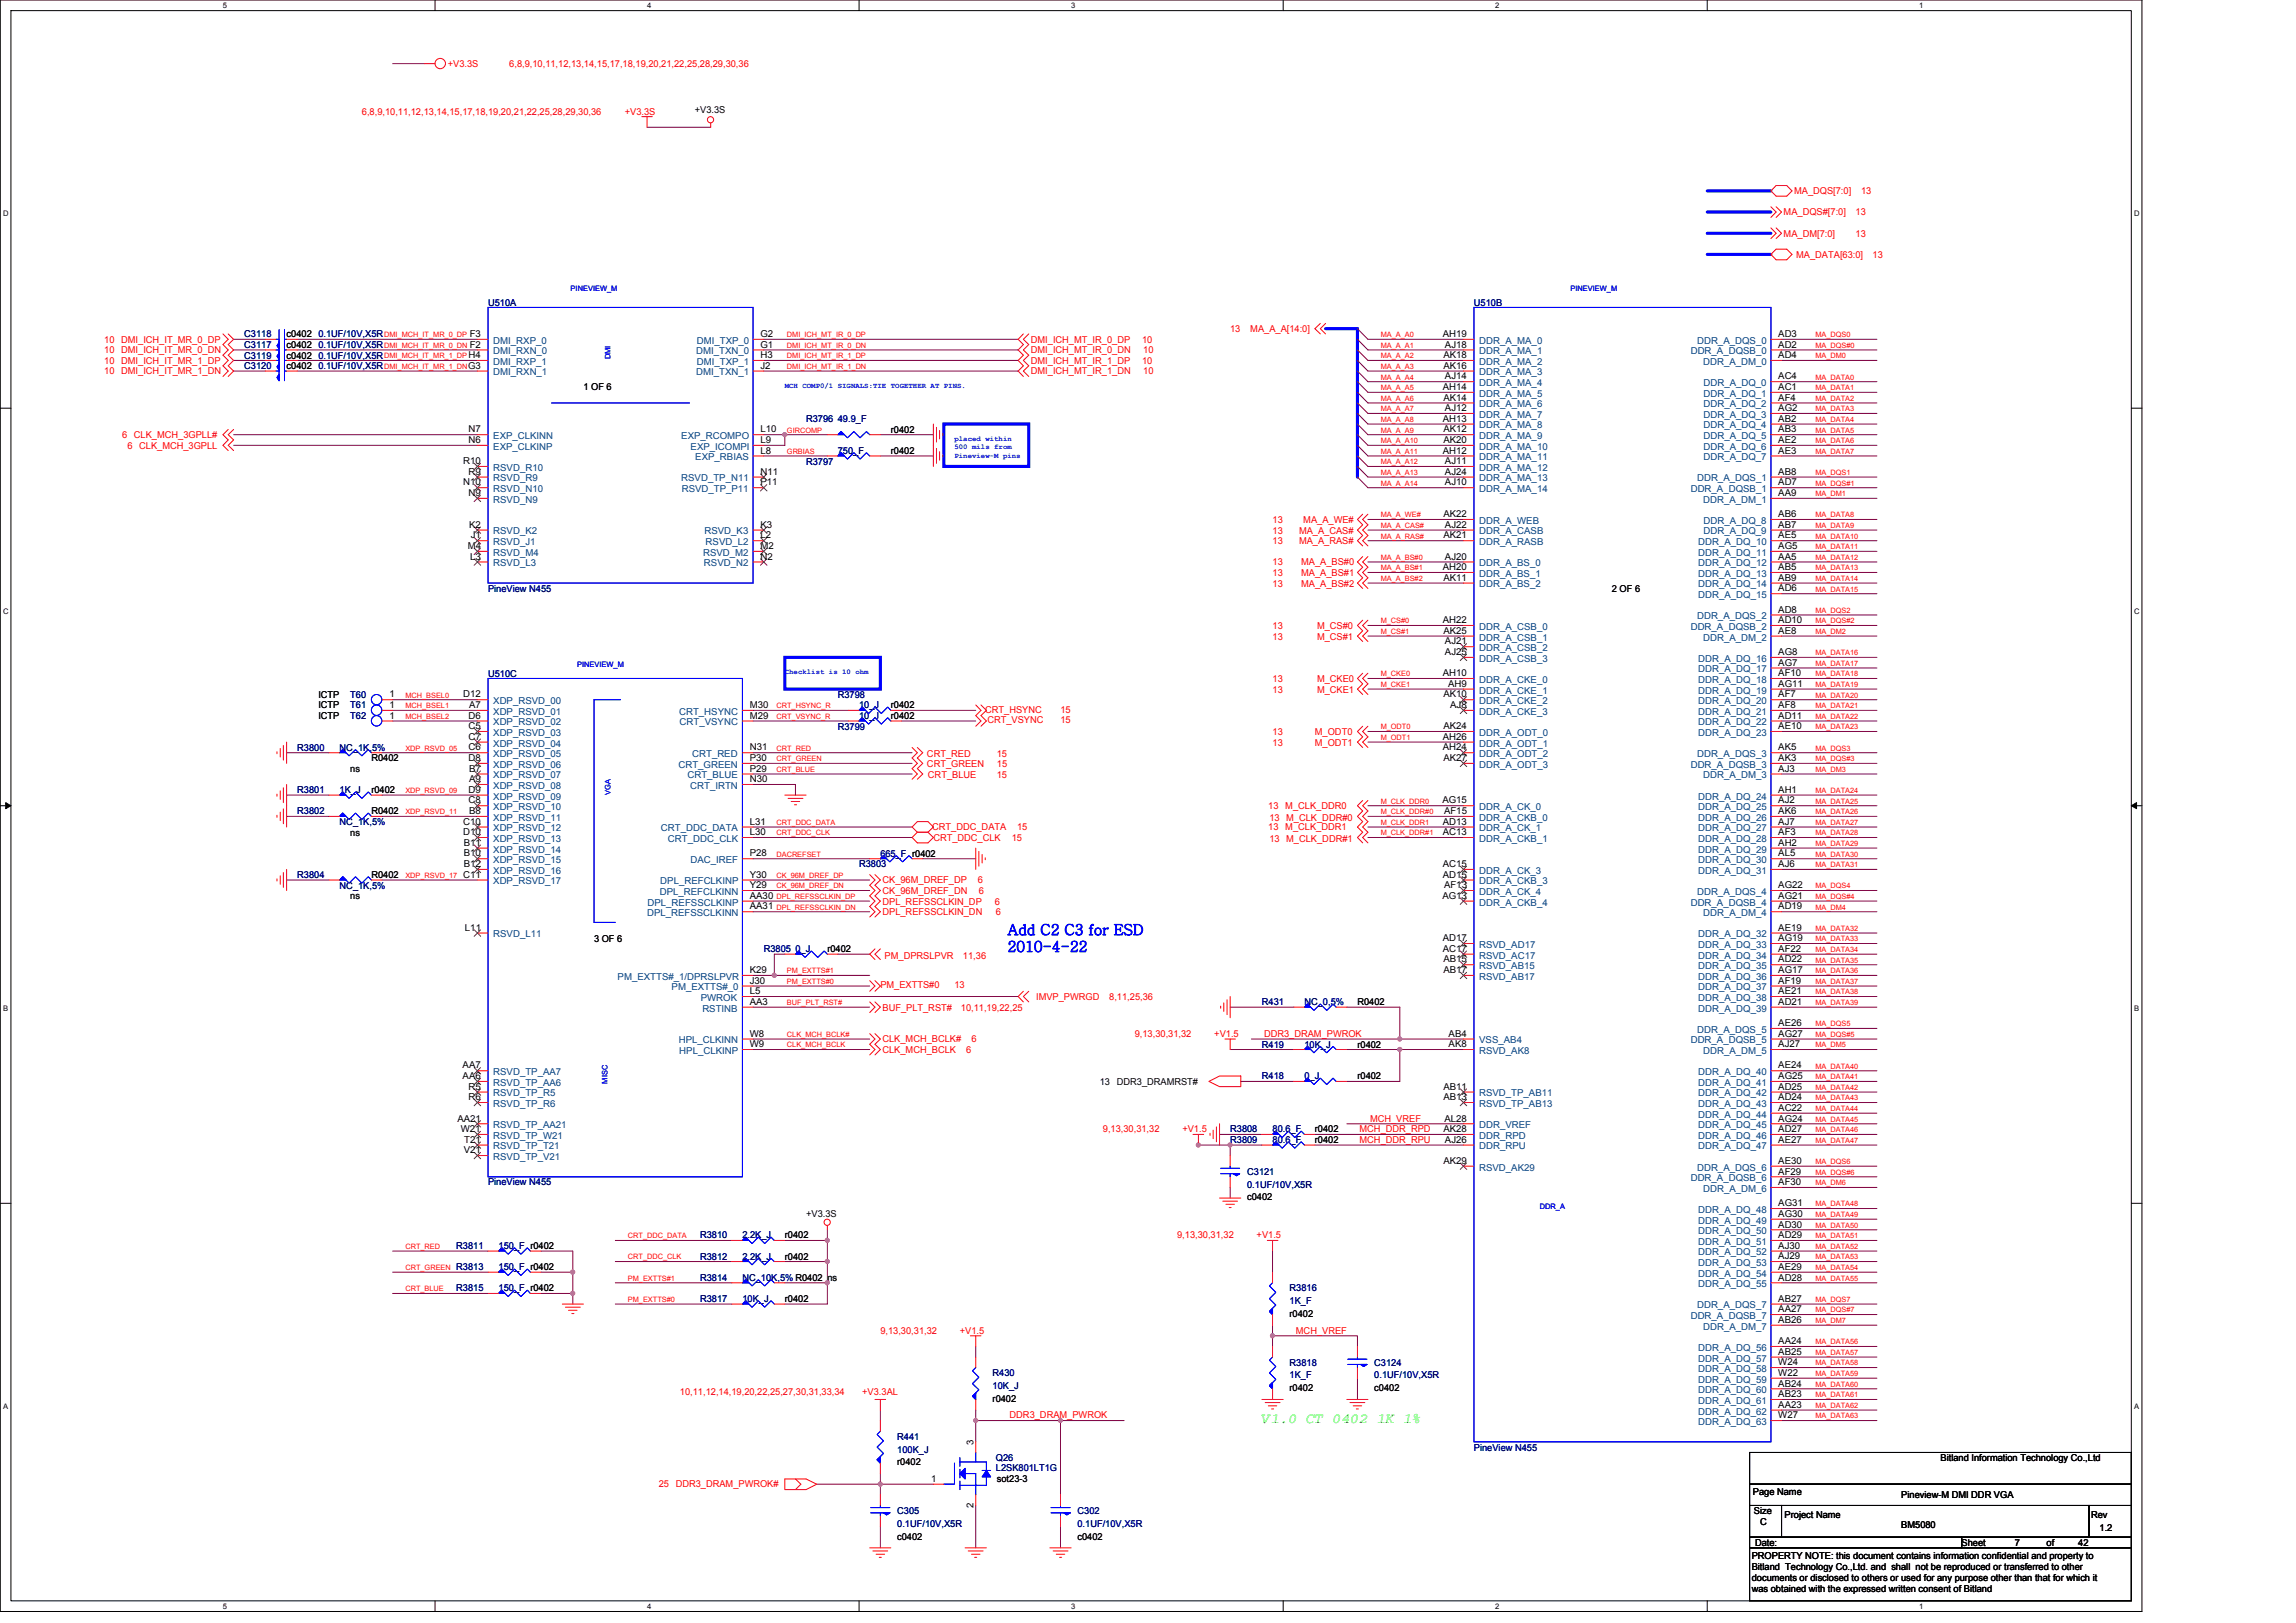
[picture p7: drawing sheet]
<svg xmlns="http://www.w3.org/2000/svg" width="297mm" height="210mm" viewBox="0 0 297 210" stroke-linecap="round" stroke-linejoin="round" font-family="sans-serif">
<defs><g id="words">
<g font-size="1.9" fill="#00f">
<text x="130.3" y="123.1">2010-4-22</text>
<text x="130.3" y="121">Add C2 C3 for ESD</text>
</g>
<text font-size="1.9" fill="#0f0" x="163.3" y="184">V1.0 CT 0402 1K 1%</text>
<g font-size="1.2" fill="#f00">
<text x="57.9" y="8.7">+V3.3S</text>
<text x="65.9" y="8.7">6,8,9,10,11,12,13,14,15,17,18,19,20,21,22,25,28,29,30,36</text>
<text x="46.8" y="14.8">6,8,9,10,11,12,13,14,15,17,18,19,20,21,22,25,28,29,30,36</text>
<text x="80.8" y="14.8">+V3.3S</text>
<text x="230.8" y="27.9">MA_DQS#[7:0]</text>
<text x="232.1" y="25.1">MA_DQS[7:0]</text>
<text x="240.1" y="27.9">13</text>
<text x="240.8" y="25.1">13</text>
<text x="230.8" y="30.6">MA_DM[7:0]</text>
<text x="232.4" y="33.4">MA_DATA[63:0]</text>
<text x="240.1" y="30.6">13</text>
<text x="242.3" y="33.4">13</text>
<text x="13.5" y="44.3">10</text>
<text x="13.5" y="45.7">10</text>
<text x="13.5" y="47.1">10</text>
<text x="15.7" y="44.3">DMI_ICH_IT_MR_0_DP</text>
<text x="15.7" y="45.7">DMI_ICH_IT_MR_0_DN</text>
<text x="15.7" y="47.1">DMI_ICH_IT_MR_1_DP</text>
<text x="133.4" y="44.3">DMI_ICH_MT_IR_0_DP</text>
<text x="133.4" y="45.7">DMI_ICH_MT_IR_0_DN</text>
<text x="133.4" y="47.1">DMI_ICH_MT_IR_1_DP</text>
<text x="147.8" y="44.3">10</text>
<text x="147.8" y="47.1">10</text>
<text x="147.9" y="45.7">10</text>
<text x="159.1" y="43">13</text>
<text x="161.8" y="43">MA_A_A[14:0]</text>
<text x="13.5" y="48.5">10</text>
<text x="15.7" y="48.5">DMI_ICH_IT_MR_1_DN</text>
<text x="133.4" y="48.5">DMI_ICH_MT_IR_1_DN</text>
<text x="147.9" y="48.5">10</text>
<text x="15.8" y="56.7">6 CLK_MCH_3GPLL#</text>
<text x="16.5" y="58">6 CLK_MCH_3GPLL</text>
<text x="164.6" y="67.6">13</text>
<text x="164.6" y="70.4">13</text>
<text x="164.6" y="69">13</text>
<text x="168.1" y="70.4">MA_A_RAS#</text>
<text x="168.1" y="69">MA_A_CAS#</text>
<text x="168.6" y="67.6">MA_A_WE#</text>
<text x="164.6" y="73.1">13</text>
<text x="164.6" y="74.5">13</text>
<text x="164.6" y="75.9">13</text>
<text x="168.3" y="73.1">MA_A_BS#0</text>
<text x="168.3" y="74.5">MA_A_BS#1</text>
<text x="168.3" y="75.9">MA_A_BS#2</text>
<text x="164.6" y="82.7">13</text>
<text x="164.6" y="81.4">13</text>
<text x="170.4" y="82.7">M_CS#1</text>
<text x="170.4" y="81.4">M_CS#0</text>
<text x="164.6" y="89.6">13</text>
<text x="164.6" y="88.2">13</text>
<text x="170.4" y="89.6">M_CKE1</text>
<text x="170.4" y="88.2">M_CKE0</text>
<text x="127.5" y="92.2">CRT_HSYNC</text>
<text x="127.7" y="93.6">CRT_VSYNC</text>
<text x="137.2" y="92.2">15</text>
<text x="137.2" y="93.6">15</text>
<text x="164.6" y="95.1">13</text>
<text x="170.1" y="95.1">M_ODT0</text>
<text x="119.9" y="98">CRT_RED</text>
<text x="119.9" y="99.2">CRT_GREEN</text>
<text x="120.1" y="100.7">CRT_BLUE</text>
<text x="129" y="98">15</text>
<text x="129" y="100.7">15</text>
<text x="129" y="99.2">15</text>
<text x="164.6" y="96.5">13</text>
<text x="170.1" y="96.5">M_ODT1</text>
<text x="120.6" y="107.4">CRT_DDC_DATA</text>
<text x="131.6" y="107.4">15</text>
<text x="164.1" y="104.7">13</text>
<text x="164.1" y="107.4">13</text>
<text x="164.2" y="106.2">13 M_CLK_DDR#0</text>
<text x="166.3" y="104.7">M_CLK_DDR0</text>
<text x="166.3" y="107.4">M_CLK_DDR1</text>
<text x="120.8" y="108.8">CRT_DDC_CLK</text>
<text x="130.9" y="108.8">15</text>
<text x="164.2" y="108.9">13 M_CLK_DDR#1</text>
<text x="114.2" y="115.7">CK_96M_DREF_DN</text>
<text x="114.2" y="114.3">CK_96M_DREF_DP</text>
<text x="114.2" y="118.4">DPL_REFSSCLKIN_DN</text>
<text x="114.2" y="117">DPL_REFSSCLKIN_DP</text>
<text x="126.5" y="114.3">6</text>
<text x="126.6" y="115.7">6</text>
<text x="128.7" y="117">6</text>
<text x="128.8" y="118.4">6</text>
<text x="114.4" y="124">PM_DPRSLPVR</text>
<text x="124.6" y="124">11,36</text>
<text x="113.9" y="127.9">PM_EXTTS#0</text>
<text x="114.2" y="130.7">BUF_PLT_RST#</text>
<text x="123.5" y="127.9">13</text>
<text x="124.3" y="130.7">10,11,19,22,25</text>
<text x="134" y="129.4">IMVP_PWRGD</text>
<text x="143.5" y="129.4">8,11,25,36</text>
<text x="114.2" y="134.9">CLK_MCH_BCLK#</text>
<text x="114.2" y="136.2">CLK_MCH_BCLK</text>
<text x="125" y="136.2">6</text>
<text x="125.7" y="134.9">6</text>
<text x="146.8" y="134.2">9,13,30,31,32</text>
<text x="157.1" y="134.2">+V1.5</text>
<text x="163.5" y="134.2">DDR3_DRAM_PWROK</text>
<text x="142.7" y="146.5">9,13,30,31,32</text>
<text x="153" y="146.5">+V1.5</text>
<text x="175.9" y="146.5">MCH_DDR_RPD</text>
<text x="175.9" y="147.9">MCH_DDR_RPU</text>
<text x="177.2" y="145.1">MCH_VREF</text>
<text x="152.3" y="160.2">9,13,30,31,32</text>
<text x="162.6" y="160.2">+V1.5</text>
<text x="113.9" y="172.6">9,13,30,31,32</text>
<text x="124.2" y="172.6">+V1.5</text>
<text x="167.7" y="172.6">MCH_VREF</text>
<text x="88" y="180.5">10,11,12,14,19,20,22,25,27,30,31,33,34</text>
<text x="111.5" y="180.5">+V3.3AL</text>
<text x="130.6" y="183.5">DDR3_DRAM_PWROK</text>
<text x="85.2" y="192.3">25</text>
<text x="87.4" y="192.3">DDR3_DRAM_PWROK#</text>
</g>
<g font-size="1.2">
<text x="89.9" y="14.6">+V3.3S</text>
<text x="37.1" y="43.6">c0402</text>
<text x="37.1" y="46.4">c0402</text>
<text x="37.1" y="47.8">c0402</text>
<text x="37.1" y="45">c0402</text>
<text x="60.6" y="47.7">G3</text>
<text x="60.6" y="46.3">H4</text>
<text x="60.8" y="45">F2</text>
<text x="60.8" y="43.6">F3</text>
<text x="98.4" y="47.7">J2</text>
<text x="98.4" y="45">G1</text>
<text x="98.4" y="46.3">H3</text>
<text x="98.4" y="43.6">G2</text>
<text x="186.7" y="43.6">AH19</text>
<text x="186.7" y="46.3">AK18</text>
<text x="186.7" y="47.7">AK16</text>
<text x="186.9" y="45">AJ18</text>
<text x="230.1" y="45">AD2</text>
<text x="230.1" y="46.3">AD4</text>
<text x="230.1" y="43.6">AD3</text>
<text x="75.5" y="50.5">1 OF 6</text>
<text x="186.7" y="50.5">AH14</text>
<text x="186.7" y="51.8">AK14</text>
<text x="186.9" y="49.1">AJ14</text>
<text x="186.9" y="53.2">AJ12</text>
<text x="230.1" y="49.1">AC4</text>
<text x="230.1" y="50.5">AC1</text>
<text x="230.1" y="51.8">AF4</text>
<text x="230.1" y="53.2">AG2</text>
<text x="60.6" y="57.3">N6</text>
<text x="60.6" y="55.9">N7</text>
<text x="98.4" y="55.9">L10</text>
<text x="98.4" y="57.3">L9</text>
<text x="98.4" y="58.7">L8</text>
<text x="115.2" y="58.7">r0402</text>
<text x="115.2" y="56">r0402</text>
<text x="186.7" y="54.6">AH13</text>
<text x="186.7" y="58.7">AH12</text>
<text x="186.7" y="55.9">AK12</text>
<text x="186.7" y="57.3">AK20</text>
<text x="230.1" y="54.6">AB2</text>
<text x="230.1" y="55.9">AB3</text>
<text x="230.1" y="57.3">AE2</text>
<text x="230.1" y="58.7">AE3</text>
<text x="59.9" y="62.8">N10</text>
<text x="59.9" y="60">R10</text>
<text x="60.6" y="64.2">N9</text>
<text x="60.6" y="61.4">R9</text>
<text x="98.4" y="61.4">N11</text>
<text x="98.4" y="62.8">P11</text>
<text x="186.9" y="60">AJ11</text>
<text x="186.9" y="61.4">AJ24</text>
<text x="186.9" y="62.8">AJ10</text>
<text x="230.1" y="62.8">AD7</text>
<text x="230.1" y="64.2">AA9</text>
<text x="230.1" y="61.4">AB8</text>
<text x="60.5" y="71">M4</text>
<text x="60.7" y="68.3">K2</text>
<text x="60.9" y="69.7">J1</text>
<text x="98.4" y="69.7">L2</text>
<text x="98.4" y="71">M2</text>
<text x="98.4" y="68.3">K3</text>
<text x="186.7" y="66.9">AK22</text>
<text x="186.7" y="69.7">AK21</text>
<text x="186.9" y="68.3">AJ22</text>
<text x="230.1" y="66.9">AB6</text>
<text x="230.1" y="68.3">AB7</text>
<text x="230.1" y="69.7">AE5</text>
<text x="230.1" y="71">AG5</text>
<text x="60.8" y="72.4">L3</text>
<text x="98.4" y="72.4">N2</text>
<text x="186.7" y="73.8">AH20</text>
<text x="186.7" y="75.1">AK11</text>
<text x="186.9" y="72.4">AJ20</text>
<text x="208.5" y="76.6">2 OF 6</text>
<text x="230.1" y="72.4">AA5</text>
<text x="230.1" y="73.8">AB5</text>
<text x="230.1" y="75.1">AB9</text>
<text x="230.1" y="76.5">AD6</text>
<text x="186.7" y="80.6">AH22</text>
<text x="186.7" y="82">AK25</text>
<text x="186.9" y="83.4">AJ21</text>
<text x="230.1" y="80.6">AD10</text>
<text x="230.1" y="82">AE8</text>
<text x="230.1" y="79.3">AD8</text>
<text x="186.7" y="87.5">AH10</text>
<text x="186.9" y="84.8">AJ25</text>
<text x="187.3" y="88.9">AH9</text>
<text x="230.1" y="84.8">AG8</text>
<text x="230.1" y="86.1">AG7</text>
<text x="230.1" y="87.5">AF10</text>
<text x="230.1" y="88.9">AG11</text>
<text x="41.2" y="93">ICTP</text>
<text x="41.2" y="90.3">ICTP</text>
<text x="41.2" y="91.7">ICTP</text>
<text x="50.4" y="93">1</text>
<text x="50.4" y="90.2">1</text>
<text x="50.4" y="91.6">1</text>
<text x="59.9" y="90.2">D12</text>
<text x="60.6" y="95.7">C7</text>
<text x="60.6" y="94.3">C5</text>
<text x="60.6" y="93">D6</text>
<text x="60.7" y="91.6">A7</text>
<text x="97" y="91.6">M30</text>
<text x="97" y="93">M29</text>
<text x="115.2" y="93">r0402</text>
<text x="115.2" y="91.7">r0402</text>
<text x="186.7" y="95.7">AH26</text>
<text x="186.7" y="90.2">AK10</text>
<text x="186.7" y="94.3">AK24</text>
<text x="187.6" y="91.6">AJ8</text>
<text x="230.1" y="90.2">AF7</text>
<text x="230.1" y="91.6">AF8</text>
<text x="230.1" y="93">AD11</text>
<text x="230.1" y="94.3">AE10</text>
<text x="48" y="98.5">R0402</text>
<text x="60.6" y="98.5">D8</text>
<text x="60.6" y="97.1">C6</text>
<text x="60.7" y="101.2">A9</text>
<text x="60.7" y="99.8">B7</text>
<text x="97" y="98.5">P30</text>
<text x="97" y="97.1">N31</text>
<text x="97" y="99.8">P29</text>
<text x="97" y="101.2">N30</text>
<text x="186.7" y="97.1">AH24</text>
<text x="186.7" y="98.5">AK27</text>
<text x="230.1" y="98.5">AK3</text>
<text x="230.1" y="99.8">AJ3</text>
<text x="230.1" y="97.1">AK5</text>
<text x="48" y="105.4">R0402</text>
<text x="48" y="102.6">r0402</text>
<text x="59.9" y="106.7">C10</text>
<text x="60.6" y="103.9">C8</text>
<text x="60.6" y="102.6">D9</text>
<text x="60.7" y="105.3">B8</text>
<text x="97" y="106.7">L31</text>
<text x="186.6" y="103.9">AG15</text>
<text x="186.7" y="106.7">AD13</text>
<text x="186.8" y="105.3">AF15</text>
<text x="230.1" y="102.6">AH1</text>
<text x="230.1" y="103.9">AJ2</text>
<text x="230.1" y="105.3">AK6</text>
<text x="230.1" y="106.7">AJ7</text>
<text x="48" y="113.6">R0402</text>
<text x="59.9" y="113.6">C11</text>
<text x="59.9" y="108.1">D10</text>
<text x="60" y="112.2">B12</text>
<text x="60" y="110.8">B10</text>
<text x="60" y="109.4">B11</text>
<text x="97" y="113.6">Y30</text>
<text x="97" y="108.1">L30</text>
<text x="97" y="110.8">P28</text>
<text x="186.7" y="108.1">AC13</text>
<text x="186.7" y="112.2">AC15</text>
<text x="186.7" y="113.6">AD15</text>
<text x="230.1" y="108.1">AF3</text>
<text x="230.1" y="109.4">AH2</text>
<text x="230.1" y="110.8">AL5</text>
<text x="230.1" y="112.2">AJ6</text>
<text x="97" y="116.3">AA30</text>
<text x="97" y="114.9">Y29</text>
<text x="97" y="117.7">AA31</text>
<text x="186.6" y="116.3">AG13</text>
<text x="186.8" y="114.9">AF13</text>
<text x="230.1" y="116.3">AG21</text>
<text x="230.1" y="117.7">AD19</text>
<text x="230.1" y="114.9">AG22</text>
<text x="60.2" y="120.4">L11</text>
<text x="76.9" y="121.8">3 OF 6</text>
<text x="97" y="125.9">K29</text>
<text x="107" y="123.2">r0402</text>
<text x="186.7" y="121.8">AD17</text>
<text x="186.7" y="123.1">AC17</text>
<text x="186.7" y="124.5">AB15</text>
<text x="186.7" y="125.9">AB17</text>
<text x="230.1" y="120.4">AE19</text>
<text x="230.1" y="121.8">AG19</text>
<text x="230.1" y="123.1">AF22</text>
<text x="230.1" y="124.5">AD22</text>
<text x="230.1" y="125.9">AG17</text>
<text x="97" y="130">AA3</text>
<text x="97" y="128.6">L5</text>
<text x="97" y="127.3">J30</text>
<text x="175.6" y="130">R0402</text>
<text x="230.1" y="127.3">AF19</text>
<text x="230.1" y="128.6">AE21</text>
<text x="230.1" y="130">AD21</text>
<text x="97" y="135.5">W9</text>
<text x="97" y="134.1">W8</text>
<text x="175.6" y="135.6">r0402</text>
<text x="187.4" y="134.1">AB4</text>
<text x="187.4" y="135.5">AK8</text>
<text x="230.1" y="134.1">AG27</text>
<text x="230.1" y="135.5">AJ27</text>
<text x="230.1" y="132.8">AE26</text>
<text x="59.9" y="138.2">AA7</text>
<text x="59.9" y="139.6">AA6</text>
<text x="60.6" y="142.3">R6</text>
<text x="60.6" y="141">R5</text>
<text x="142.3" y="140.3">13</text>
<text x="144.5" y="140.3">DDR3_DRAMRST#</text>
<text x="175.6" y="139.7">r0402</text>
<text x="186.7" y="141">AB11</text>
<text x="186.7" y="142.3">AB13</text>
<text x="230.1" y="138.2">AE24</text>
<text x="230.1" y="139.6">AG25</text>
<text x="230.1" y="141">AD25</text>
<text x="230.1" y="142.3">AD24</text>
<text x="230.1" y="143.7">AC22</text>
<text x="59.2" y="145.1">AA21</text>
<text x="59.6" y="146.5">W21</text>
<text x="60" y="149.2">V21</text>
<text x="60.1" y="147.8">T21</text>
<text x="170.1" y="147.9">r0402</text>
<text x="170.1" y="146.5">r0402</text>
<text x="186.7" y="146.5">AK28</text>
<text x="186.9" y="145.1">AL28</text>
<text x="186.9" y="147.8">AJ26</text>
<text x="230.1" y="145.1">AG24</text>
<text x="230.1" y="146.5">AD27</text>
<text x="230.1" y="147.8">AE27</text>
<text x="161.4" y="155.3">c0402</text>
<text x="186.7" y="150.6">AK29</text>
<text x="230.1" y="152">AF29</text>
<text x="230.1" y="153.3">AF30</text>
<text x="230.1" y="150.6">AE30</text>
<text x="101.5" y="160.2">r0402</text>
<text x="104.3" y="157.5">+V3.3S</text>
<text x="230.1" y="156.1">AG31</text>
<text x="230.1" y="157.4">AG30</text>
<text x="230.1" y="158.8">AD30</text>
<text x="230.1" y="160.2">AD29</text>
<text x="230.1" y="161.6">AJ30</text>
<text x="101.5" y="163">r0402</text>
<text x="230.1" y="162.9">AJ29</text>
<text x="230.1" y="164.3">AE29</text>
<text x="230.1" y="165.7">AD28</text>
<text x="101.5" y="168.5">r0402</text>
<text x="166.8" y="170.4">r0402</text>
<text x="230.1" y="173.9">AA24</text>
<text x="230.1" y="169.8">AA27</text>
<text x="230.1" y="171.2">AB26</text>
<text x="230.1" y="168.4">AB27</text>
<text x="166.8" y="180">r0402</text>
<text x="177.8" y="180">c0402</text>
<text x="230.1" y="175.3">AB25</text>
<text x="230.1" y="176.6">W24</text>
<text x="230.1" y="178">W22</text>
<text x="230.1" y="179.4">AB24</text>
<text x="128.4" y="181.4">r0402</text>
<text x="230.1" y="180.8">AB23</text>
<text x="230.1" y="182.1">AA23</text>
<text x="230.1" y="183.5">W27</text>
<text x="116.1" y="189.6">r0402</text>
<text x="120.5" y="191.7">1</text>
<text x="125.9" y="187" transform="rotate(-90 125.9 187)">3</text>
<text x="129" y="191.8">sot23-3</text>
<text x="251.1" y="189">Bitland Information Technology Co.,Ltd</text>
<text x="125.9" y="195.1" transform="rotate(-90 125.9 195.1)">2</text>
<text x="226.8" y="193.4">Page Name</text>
<text x="226.9" y="195.9">Size</text>
<text x="227.7" y="197.3">C</text>
<text x="230.9" y="196.4">Project Name</text>
<text x="246" y="197.7">BM5080</text>
<text x="246" y="193.8">Pineview-M DMI DDR VGA</text>
<text x="270.5" y="196.4">Rev</text>
<text x="116.1" y="199.2">c0402</text>
<text x="139.4" y="199.2">c0402</text>
<text x="226.6" y="201.7">PROPERTY NOTE: this document contains information confidential and property to</text>
<text x="226.6" y="203.1">Bitland Technology Co.,Ltd. and shall not be reproduced or transferred to other</text>
<text x="227.1" y="200">Date:</text>
<text x="253.8" y="200">Sheet</text>
<text x="260.6" y="200">7</text>
<text x="264.8" y="200">of</text>
<text x="268.9" y="200">42</text>
<text x="271.6" y="198.1">1.2</text>
<text x="226.6" y="204.5">documents or disclosed to others or used for any purpose other than that for which it</text>
<text x="226.6" y="206">was obtained with the expressed written consent of Bitland</text>
</g>
<g font-size="1.2" fill="#000080">
<text x="63.1" y="39.5">U510A</text>
<text x="190.7" y="39.5">U510B</text>
<text x="31.6" y="43.6">C3118</text>
<text x="31.6" y="46.4">C3119</text>
<text x="31.6" y="47.8">C3120</text>
<text x="31.6" y="45">C3117</text>
<text x="41.2" y="43.6">0.1UF/10V,X5R</text>
<text x="41.2" y="46.4">0.1UF/10V,X5R</text>
<text x="41.2" y="47.8">0.1UF/10V,X5R</text>
<text x="41.2" y="45">0.1UF/10V,X5R</text>
<text x="104.3" y="54.6">R3796 49.9_F</text>
<text x="108.4" y="58.7">750_F</text>
<text x="104.3" y="60.1">R3797</text>
<text x="63.1" y="76.6">PineView N455</text>
<text x="63.1" y="87.5">U510C</text>
<text x="45.3" y="93">T62</text>
<text x="45.3" y="90.3">T60</text>
<text x="45.3" y="91.7">T61</text>
<text x="108.4" y="94.4">R3799</text>
<text x="108.4" y="90.3">R3798</text>
<text x="111.1" y="93">10_J</text>
<text x="111.1" y="91.7">10_J</text>
<text x="38.5" y="97.1">R3800</text>
<text x="43.9" y="97.1">NC_1K,5%</text>
<text x="38.5" y="105.4">R3802</text>
<text x="38.5" y="102.6">R3801</text>
<text x="43.9" y="102.6">1K_J</text>
<text x="43.9" y="106.7">NC_1K,5%</text>
<text x="38.5" y="113.6">R3804</text>
<text x="111.1" y="112.2">R3803</text>
<text x="113.9" y="110.8">665_F r0402</text>
<text x="43.9" y="115">NC_1K,5%</text>
<text x="98.8" y="123.2">R3805 0_J</text>
<text x="163.3" y="130">R431</text>
<text x="168.8" y="130">NC_0,5%</text>
<text x="163.3" y="135.6">R419</text>
<text x="168.8" y="135.6">10K_J</text>
<text x="163.3" y="139.7">R418</text>
<text x="168.8" y="139.7">0_J</text>
<text x="159.1" y="147.9">R3809</text>
<text x="159.1" y="146.5">R3808</text>
<text x="164.6" y="147.9">80.6_F</text>
<text x="164.6" y="146.5">80.6_F</text>
<text x="63.1" y="153.4">PineView N455</text>
<text x="161.4" y="152">C3121</text>
<text x="161.4" y="153.6">0.1UF/10V,X5R</text>
<text x="59" y="161.6">R3811</text>
<text x="64.5" y="161.6">150_F r0402</text>
<text x="90.6" y="160.2">R3810</text>
<text x="96.1" y="160.2">2.2K_J</text>
<text x="59" y="164.3">R3813</text>
<text x="59" y="167.1">R3815</text>
<text x="64.5" y="164.3">150_F r0402</text>
<text x="64.5" y="167.1">150_F r0402</text>
<text x="90.6" y="165.7">R3814</text>
<text x="90.6" y="163">R3812</text>
<text x="96.1" y="165.7">NC_10K,5% R0402 ns</text>
<text x="96.1" y="163">2.2K_J</text>
<text x="166.8" y="167.1">R3816</text>
<text x="90.6" y="168.5">R3817</text>
<text x="96.1" y="168.5">10K_J</text>
<text x="166.8" y="168.7">1K_F</text>
<text x="128.4" y="178.1">R430</text>
<text x="128.4" y="179.7">10K_J</text>
<text x="166.8" y="176.7">R3818</text>
<text x="166.8" y="178.3">1K_F</text>
<text x="177.8" y="176.7">C3124</text>
<text x="177.8" y="178.3">0.1UF/10V,X5R</text>
<text x="116.1" y="186.3">R441</text>
<text x="116.1" y="187.9">100K_J</text>
<text x="128.8" y="189">Q26</text>
<text x="128.8" y="190.3">L2SK801LT1G</text>
<text x="190.7" y="187.7">PineView N455</text>
<text x="116.1" y="195.9">C305</text>
<text x="116.1" y="197.5">0.1UF/10V,X5R</text>
<text x="139.4" y="195.9">C302</text>
<text x="139.4" y="197.5">0.1UF/10V,X5R</text>
</g>
<g font-size="1.2" fill="#004080">
<text x="63.8" y="47.2">DMI_RXP_1</text>
<text x="63.8" y="45.8">DMI_RXN_0</text>
<text x="63.8" y="44.5">DMI_RXP_0</text>
<text x="90.1" y="45.8">DMI_TXN_0</text>
<text x="90.1" y="47.2">DMI_TXP_1</text>
<text x="90.1" y="44.5">DMI_TXP_0</text>
<text x="191.4" y="44.5">DDR_A_MA_0</text>
<text x="191.4" y="45.8">DDR_A_MA_1</text>
<text x="191.4" y="47.2">DDR_A_MA_2</text>
<text x="218.7" y="45.8">DDR_A_DQSB_0</text>
<text x="219.6" y="44.5">DDR_A_DQS_0</text>
<text x="220.3" y="47.2">DDR_A_DM_0</text>
<text x="63.8" y="48.6">DMI_RXN_1</text>
<text x="90.1" y="48.6">DMI_TXN_1</text>
<text x="191.4" y="48.6">DDR_A_MA_3</text>
<text x="191.4" y="50">DDR_A_MA_4</text>
<text x="191.4" y="51.3">DDR_A_MA_5</text>
<text x="191.4" y="52.7">DDR_A_MA_6</text>
<text x="220.4" y="50">DDR_A_DQ_0</text>
<text x="220.4" y="51.3">DDR_A_DQ_1</text>
<text x="220.4" y="52.7">DDR_A_DQ_2</text>
<text x="63.8" y="58.2">EXP_CLKINP</text>
<text x="63.8" y="56.8">EXP_CLKINN</text>
<text x="88.1" y="56.8">EXP_RCOMPO</text>
<text x="89.3" y="58.2">EXP_ICOMPI</text>
<text x="90" y="59.6">EXP_RBIAS</text>
<text x="191.4" y="54.1">DDR_A_MA_7</text>
<text x="191.4" y="55.4">DDR_A_MA_8</text>
<text x="191.4" y="56.8">DDR_A_MA_9</text>
<text x="191.4" y="58.2">DDR_A_MA_10</text>
<text x="191.4" y="59.6">DDR_A_MA_11</text>
<text x="220.4" y="54.1">DDR_A_DQ_3</text>
<text x="220.4" y="55.4">DDR_A_DQ_4</text>
<text x="220.4" y="56.8">DDR_A_DQ_5</text>
<text x="220.4" y="58.2">DDR_A_DQ_6</text>
<text x="220.4" y="59.6">DDR_A_DQ_7</text>
<text x="63.8" y="65">RSVD_N9</text>
<text x="63.8" y="63.7">RSVD_N10</text>
<text x="63.8" y="62.3">RSVD_R9</text>
<text x="63.8" y="60.9">RSVD_R10</text>
<text x="88.1" y="62.3">RSVD_TP_N11</text>
<text x="88.2" y="63.7">RSVD_TP_P11</text>
<text x="191.4" y="60.9">DDR_A_MA_12</text>
<text x="191.4" y="62.3">DDR_A_MA_13</text>
<text x="191.4" y="63.7">DDR_A_MA_14</text>
<text x="218.7" y="63.7">DDR_A_DQSB_1</text>
<text x="219.6" y="62.3">DDR_A_DQS_1</text>
<text x="220.3" y="65">DDR_A_DM_1</text>
<text x="63.8" y="71.9">RSVD_M4</text>
<text x="63.8" y="70.5">RSVD_J1</text>
<text x="63.8" y="69.2">RSVD_K2</text>
<text x="91" y="71.9">RSVD_M2</text>
<text x="91.1" y="69.2">RSVD_K3</text>
<text x="91.3" y="70.5">RSVD_L2</text>
<text x="191.4" y="67.8">DDR_A_WEB</text>
<text x="191.4" y="69.2">DDR_A_CASB</text>
<text x="191.4" y="70.5">DDR_A_RASB</text>
<text x="219.7" y="70.5">DDR_A_DQ_10</text>
<text x="219.7" y="71.9">DDR_A_DQ_11</text>
<text x="220.4" y="67.8">DDR_A_DQ_8</text>
<text x="220.4" y="69.2">DDR_A_DQ_9</text>
<text x="63.8" y="73.3">RSVD_L3</text>
<text x="91.1" y="73.3">RSVD_N2</text>
<text x="191.4" y="73.3">DDR_A_BS_0</text>
<text x="191.4" y="74.6">DDR_A_BS_1</text>
<text x="191.4" y="76">DDR_A_BS_2</text>
<text x="219.7" y="73.3">DDR_A_DQ_12</text>
<text x="219.7" y="74.6">DDR_A_DQ_13</text>
<text x="219.7" y="76">DDR_A_DQ_14</text>
<text x="219.7" y="77.4">DDR_A_DQ_15</text>
<text x="191.4" y="81.5">DDR_A_CSB_0</text>
<text x="191.4" y="82.9">DDR_A_CSB_1</text>
<text x="218.7" y="81.5">DDR_A_DQSB_2</text>
<text x="219.6" y="80.1">DDR_A_DQS_2</text>
<text x="220.3" y="82.9">DDR_A_DM_2</text>
<text x="191.4" y="84.2">DDR_A_CSB_2</text>
<text x="191.4" y="85.6">DDR_A_CSB_3</text>
<text x="191.4" y="88.3">DDR_A_CKE_0</text>
<text x="191.4" y="89.7">DDR_A_CKE_1</text>
<text x="219.7" y="85.6">DDR_A_DQ_16</text>
<text x="219.7" y="87">DDR_A_DQ_17</text>
<text x="219.7" y="88.3">DDR_A_DQ_18</text>
<text x="219.7" y="89.7">DDR_A_DQ_19</text>
<text x="63.8" y="95.2">XDP_RSVD_03</text>
<text x="63.8" y="93.9">XDP_RSVD_02</text>
<text x="63.8" y="92.5">XDP_RSVD_01</text>
<text x="63.8" y="91.1">XDP_RSVD_00</text>
<text x="87.9" y="92.5">CRT_HSYNC</text>
<text x="87.9" y="93.9">CRT_VSYNC</text>
<text x="191.4" y="91.1">DDR_A_CKE_2</text>
<text x="191.4" y="92.5">DDR_A_CKE_3</text>
<text x="191.4" y="95.2">DDR_A_ODT_0</text>
<text x="219.7" y="91.1">DDR_A_DQ_20</text>
<text x="219.7" y="92.5">DDR_A_DQ_21</text>
<text x="219.7" y="93.9">DDR_A_DQ_22</text>
<text x="219.7" y="95.2">DDR_A_DQ_23</text>
<text x="63.8" y="100.7">XDP_RSVD_07</text>
<text x="63.8" y="99.3">XDP_RSVD_06</text>
<text x="63.8" y="98">XDP_RSVD_05</text>
<text x="63.8" y="96.6">XDP_RSVD_04</text>
<text x="87.8" y="99.3">CRT_GREEN</text>
<text x="88.9" y="100.7">CRT_BLUE</text>
<text x="89.6" y="98">CRT_RED</text>
<text x="191.4" y="96.6">DDR_A_ODT_1</text>
<text x="191.4" y="98">DDR_A_ODT_2</text>
<text x="191.4" y="99.3">DDR_A_ODT_3</text>
<text x="218.7" y="99.3">DDR_A_DQSB_3</text>
<text x="219.6" y="98">DDR_A_DQS_3</text>
<text x="220.3" y="100.7">DDR_A_DM_3</text>
<text x="63.8" y="107.6">XDP_RSVD_12</text>
<text x="63.8" y="106.2">XDP_RSVD_11</text>
<text x="63.8" y="104.8">XDP_RSVD_10</text>
<text x="63.8" y="103.4">XDP_RSVD_09</text>
<text x="63.8" y="102.1">XDP_RSVD_08</text>
<text x="85.5" y="107.6">CRT_DDC_DATA</text>
<text x="89.3" y="102.1">CRT_IRTN</text>
<text x="191.4" y="104.8">DDR_A_CK_0</text>
<text x="191.4" y="106.2">DDR_A_CKB_0</text>
<text x="191.4" y="107.6">DDR_A_CK_1</text>
<text x="219.7" y="103.4">DDR_A_DQ_24</text>
<text x="219.7" y="104.8">DDR_A_DQ_25</text>
<text x="219.7" y="106.2">DDR_A_DQ_26</text>
<text x="219.7" y="107.6">DDR_A_DQ_27</text>
<text x="63.8" y="113.1">XDP_RSVD_16</text>
<text x="63.8" y="111.7">XDP_RSVD_15</text>
<text x="63.8" y="110.3">XDP_RSVD_14</text>
<text x="63.8" y="108.9">XDP_RSVD_13</text>
<text x="86.4" y="108.9">CRT_DDC_CLK</text>
<text x="89.3" y="111.7">DAC_IREF</text>
<text x="191.4" y="108.9">DDR_A_CKB_1</text>
<text x="191.4" y="113.1">DDR_A_CK_3</text>
<text x="219.7" y="108.9">DDR_A_DQ_28</text>
<text x="219.7" y="110.3">DDR_A_DQ_29</text>
<text x="219.7" y="111.7">DDR_A_DQ_30</text>
<text x="219.7" y="113.1">DDR_A_DQ_31</text>
<text x="63.8" y="114.4">XDP_RSVD_17</text>
<text x="83.7" y="118.5">DPL_REFSSCLKINN</text>
<text x="83.8" y="117.2">DPL_REFSSCLKINP</text>
<text x="85.4" y="115.8">DPL_REFCLKINN</text>
<text x="85.4" y="114.4">DPL_REFCLKINP</text>
<text x="191.4" y="114.4">DDR_A_CKB_3</text>
<text x="191.4" y="115.8">DDR_A_CK_4</text>
<text x="191.4" y="117.2">DDR_A_CKB_4</text>
<text x="218.7" y="117.2">DDR_A_DQSB_4</text>
<text x="219.6" y="115.8">DDR_A_DQS_4</text>
<text x="220.3" y="118.5">DDR_A_DM_4</text>
<text x="63.8" y="121.3">RSVD_L11</text>
<text x="191.4" y="122.6">RSVD_AD17</text>
<text x="191.4" y="124">RSVD_AC17</text>
<text x="191.4" y="125.4">RSVD_AB15</text>
<text x="219.7" y="121.3">DDR_A_DQ_32</text>
<text x="219.7" y="122.6">DDR_A_DQ_33</text>
<text x="219.7" y="124">DDR_A_DQ_34</text>
<text x="219.7" y="125.4">DDR_A_DQ_35</text>
<text x="79.9" y="126.8">PM_EXTTS#_1/DPRSLPVR</text>
<text x="86.9" y="128.1">PM_EXTTS#_0</text>
<text x="90.7" y="129.5">PWROK</text>
<text x="90.9" y="130.9">RSTINB</text>
<text x="191.4" y="126.8">RSVD_AB17</text>
<text x="219.7" y="126.8">DDR_A_DQ_36</text>
<text x="219.7" y="128.1">DDR_A_DQ_37</text>
<text x="219.7" y="129.5">DDR_A_DQ_38</text>
<text x="219.7" y="130.9">DDR_A_DQ_39</text>
<text x="87.8" y="135">HPL_CLKINN</text>
<text x="87.9" y="136.4">HPL_CLKINP</text>
<text x="191.4" y="135">VSS_AB4</text>
<text x="191.4" y="136.4">RSVD_AK8</text>
<text x="218.7" y="135">DDR_A_DQSB_5</text>
<text x="219.6" y="133.6">DDR_A_DQS_5</text>
<text x="220.3" y="136.4">DDR_A_DM_5</text>
<text x="63.8" y="143.2">RSVD_TP_R6</text>
<text x="63.8" y="139.1">RSVD_TP_AA7</text>
<text x="63.8" y="140.5">RSVD_TP_AA6</text>
<text x="63.8" y="141.9">RSVD_TP_R5</text>
<text x="191.4" y="141.9">RSVD_TP_AB11</text>
<text x="191.4" y="143.2">RSVD_TP_AB13</text>
<text x="219.7" y="139.1">DDR_A_DQ_40</text>
<text x="219.7" y="140.5">DDR_A_DQ_41</text>
<text x="219.7" y="141.9">DDR_A_DQ_42</text>
<text x="219.7" y="143.2">DDR_A_DQ_43</text>
<text x="63.8" y="148.7">RSVD_TP_T21</text>
<text x="63.8" y="147.3">RSVD_TP_W21</text>
<text x="63.8" y="146">RSVD_TP_AA21</text>
<text x="191.4" y="146">DDR_VREF</text>
<text x="191.4" y="147.3">DDR_RPD</text>
<text x="191.4" y="148.7">DDR_RPU</text>
<text x="219.7" y="144.6">DDR_A_DQ_44</text>
<text x="219.7" y="146">DDR_A_DQ_45</text>
<text x="219.7" y="147.3">DDR_A_DQ_46</text>
<text x="219.7" y="148.7">DDR_A_DQ_47</text>
<text x="63.8" y="150.1">RSVD_TP_V21</text>
<text x="191.4" y="151.4">RSVD_AK29</text>
<text x="218.7" y="152.8">DDR_A_DQSB_6</text>
<text x="219.6" y="151.4">DDR_A_DQS_6</text>
<text x="220.3" y="154.2">DDR_A_DM_6</text>
<text x="219.7" y="156.9">DDR_A_DQ_48</text>
<text x="219.7" y="158.3">DDR_A_DQ_49</text>
<text x="219.7" y="159.7">DDR_A_DQ_50</text>
<text x="219.7" y="161.1">DDR_A_DQ_51</text>
<text x="219.7" y="162.4">DDR_A_DQ_52</text>
<text x="219.7" y="163.8">DDR_A_DQ_53</text>
<text x="219.7" y="165.2">DDR_A_DQ_54</text>
<text x="219.7" y="166.5">DDR_A_DQ_55</text>
<text x="218.7" y="170.6">DDR_A_DQSB_7</text>
<text x="219.6" y="169.3">DDR_A_DQS_7</text>
<text x="220.3" y="172">DDR_A_DM_7</text>
<text x="219.7" y="174.8">DDR_A_DQ_56</text>
<text x="219.7" y="176.1">DDR_A_DQ_57</text>
<text x="219.7" y="177.5">DDR_A_DQ_58</text>
<text x="219.7" y="178.9">DDR_A_DQ_59</text>
<text x="219.7" y="180.3">DDR_A_DQ_60</text>
<text x="219.7" y="181.6">DDR_A_DQ_61</text>
<text x="219.7" y="183">DDR_A_DQ_62</text>
<text x="219.7" y="184.4">DDR_A_DQ_63</text>
</g>
<g font-size="1.2" fill="#004000">
<text x="45.3" y="99.9">ns</text>
<text x="45.3" y="108.1">ns</text>
<text x="45.3" y="116.3">ns</text>
</g>
<g font-size="1">
<text x="28.8" y="1">5</text>
<text x="83.7" y="1">4</text>
<text x="138.6" y="1">3</text>
<text x="193.4" y="1">2</text>
<text x="248.3" y="1">1</text>
<text x=".4" y="28">D</text>
<text x="276.1" y="28">D</text>
<text x=".4" y="79.4">C</text>
<text x="276.1" y="79.4">C</text>
<text x=".4" y="130.9">B</text>
<text x="276.1" y="130.9">B</text>
<text x=".4" y="182.3">A</text>
<text x="276.1" y="182.3">A</text>
<text x="28.8" y="208.2">5</text>
<text x="83.7" y="208.2">4</text>
<text x="138.6" y="208.2">3</text>
<text x="193.4" y="208.2">2</text>
<text x="248.3" y="208.2">1</text>
</g>
<g font-size="1" fill="#00f">
<text x="73.8" y="37.6">PINEVIEW_M</text>
<text x="203.2" y="37.6">PINEVIEW_M</text>
<text x="79" y="46.5" transform="rotate(-90 79 46.5)">DMI</text>
<text x="101.5" y="50.2">MCH COMP0/1 SIGNALS:TIE TOGETHER AT PINS.</text>
<text x="123.5" y="57">placed within</text>
<text x="123.5" y="58.1">500 mils from</text>
<text x="123.5" y="59.2">Pineview-M pins</text>
<text x="74.7" y="86.3">PINEVIEW_M</text>
<text x="101.5" y="87.2">Checklist is 10 ohm</text>
<text x="79" y="102.9" transform="rotate(-90 79 102.9)">VGA</text>
<text x="78.6" y="140.2" transform="rotate(-90 78.6 140.2)">MISC</text>
<text x="199.2" y="156.4">DDR_A</text>
</g>
<g font-size="1" fill="#f00">
<text x="49.7" y="45">DMI_MCH_IT_MR_0_DN</text>
<text x="49.7" y="43.6">DMI_MCH_IT_MR_0_DP</text>
<text x="49.7" y="46.4">DMI_MCH_IT_MR_1_DP</text>
<text x="49.7" y="47.7">DMI_MCH_IT_MR_1_DN</text>
<text x="101.8" y="43.6">DMI_ICH_MT_IR_0_DP</text>
<text x="101.8" y="45">DMI_ICH_MT_IR_0_DN</text>
<text x="101.8" y="46.4">DMI_ICH_MT_IR_1_DP</text>
<text x="101.8" y="47.7">DMI_ICH_MT_IR_1_DN</text>
<text x="178.6" y="43.6">MA_A_A0</text>
<text x="178.6" y="46.4">MA_A_A2</text>
<text x="178.6" y="45">MA_A_A1</text>
<text x="178.6" y="47.7">MA_A_A3</text>
<text x="234.9" y="43.6">MA_DQS0</text>
<text x="234.9" y="46.4">MA_DM0</text>
<text x="234.9" y="45">MA_DQS#0</text>
<text x="178.6" y="49.1">MA_A_A4</text>
<text x="178.6" y="50.5">MA_A_A5</text>
<text x="178.6" y="53.2">MA_A_A7</text>
<text x="178.6" y="51.9">MA_A_A6</text>
<text x="234.9" y="49.1">MA_DATA0</text>
<text x="234.9" y="53.2">MA_DATA3</text>
<text x="234.9" y="51.9">MA_DATA2</text>
<text x="234.9" y="50.5">MA_DATA1</text>
<text x="101.8" y="56">GIRCOMP</text>
<text x="101.8" y="58.7">GRBIAS</text>
<text x="178.6" y="54.6">MA_A_A8</text>
<text x="178.6" y="57.3">MA_A_A10</text>
<text x="178.6" y="56">MA_A_A9</text>
<text x="178.6" y="58.7">MA_A_A11</text>
<text x="234.9" y="57.3">MA_DATA6</text>
<text x="234.9" y="56">MA_DATA5</text>
<text x="234.9" y="54.6">MA_DATA4</text>
<text x="234.9" y="58.7">MA_DATA7</text>
<text x="178.6" y="60.1">MA_A_A12</text>
<text x="178.6" y="61.4">MA_A_A13</text>
<text x="178.6" y="62.8">MA_A_A14</text>
<text x="234.9" y="62.8">MA_DQS#1</text>
<text x="234.9" y="61.4">MA_DQS1</text>
<text x="234.9" y="64.2">MA_DM1</text>
<text x="178.6" y="66.9">MA_A_WE#</text>
<text x="178.6" y="68.3">MA_A_CAS#</text>
<text x="178.6" y="69.7">MA_A_RAS#</text>
<text x="234.9" y="66.9">MA_DATA8</text>
<text x="234.9" y="71.1">MA_DATA11</text>
<text x="234.9" y="69.7">MA_DATA10</text>
<text x="234.9" y="68.3">MA_DATA9</text>
<text x="178.6" y="72.4">MA_A_BS#0</text>
<text x="178.6" y="75.2">MA_A_BS#2</text>
<text x="178.6" y="73.8">MA_A_BS#1</text>
<text x="234.9" y="75.2">MA_DATA14</text>
<text x="234.9" y="73.8">MA_DATA13</text>
<text x="234.9" y="72.4">MA_DATA12</text>
<text x="234.9" y="76.5">MA_DATA15</text>
<text x="178.6" y="82">M_CS#1</text>
<text x="178.6" y="80.6">M_CS#0</text>
<text x="234.9" y="80.6">MA_DQS#2</text>
<text x="234.9" y="79.3">MA_DQS2</text>
<text x="234.9" y="82">MA_DM2</text>
<text x="178.6" y="87.5">M_CKE0</text>
<text x="178.6" y="88.9">M_CKE1</text>
<text x="234.9" y="84.8">MA_DATA16</text>
<text x="234.9" y="88.9">MA_DATA19</text>
<text x="234.9" y="87.5">MA_DATA18</text>
<text x="234.9" y="86.1">MA_DATA17</text>
<text x="52.4" y="90.3">MCH_BSEL0</text>
<text x="52.4" y="91.6">MCH_BSEL1</text>
<text x="52.4" y="93">MCH_BSEL2</text>
<text x="100.5" y="91.6">CRT_HSYNC_R</text>
<text x="100.5" y="93">CRT_VSYNC_R</text>
<text x="178.6" y="94.4">M_ODT0</text>
<text x="178.6" y="95.7">M_ODT1</text>
<text x="234.9" y="93">MA_DATA22</text>
<text x="234.9" y="91.6">MA_DATA21</text>
<text x="234.9" y="90.3">MA_DATA20</text>
<text x="234.9" y="94.4">MA_DATA23</text>
<text x="52.4" y="97.1">XDP_RSVD_05</text>
<text x="100.5" y="98.5">CRT_GREEN</text>
<text x="100.5" y="97.1">CRT_RED</text>
<text x="100.5" y="99.9">CRT_BLUE</text>
<text x="234.9" y="98.5">MA_DQS#3</text>
<text x="234.9" y="97.1">MA_DQS3</text>
<text x="234.9" y="99.9">MA_DM3</text>
<text x="52.4" y="102.6">XDP_RSVD_09</text>
<text x="52.4" y="105.3">XDP_RSVD_11</text>
<text x="100.5" y="106.7">CRT_DDC_DATA</text>
<text x="178.6" y="106.7">M_CLK_DDR1</text>
<text x="178.6" y="104">M_CLK_DDR0</text>
<text x="178.6" y="105.3">M_CLK_DDR#0</text>
<text x="234.9" y="102.6">MA_DATA24</text>
<text x="234.9" y="106.7">MA_DATA27</text>
<text x="234.9" y="105.3">MA_DATA26</text>
<text x="234.9" y="104">MA_DATA25</text>
<text x="52.4" y="113.6">XDP_RSVD_17</text>
<text x="100.5" y="110.8">DACREFSET</text>
<text x="100.5" y="113.6">CK_96M_DREF_DP</text>
<text x="100.5" y="108.1">CRT_DDC_CLK</text>
<text x="178.6" y="108.1">M_CLK_DDR#1</text>
<text x="234.9" y="110.8">MA_DATA30</text>
<text x="234.9" y="109.5">MA_DATA29</text>
<text x="234.9" y="108.1">MA_DATA28</text>
<text x="234.9" y="112.2">MA_DATA31</text>
<text x="100.5" y="116.3">DPL_REFSSCLKIN_DP</text>
<text x="100.5" y="114.9">CK_96M_DREF_DN</text>
<text x="100.5" y="117.7">DPL_REFSSCLKIN_DN</text>
<text x="234.9" y="116.3">MA_DQS#4</text>
<text x="234.9" y="114.9">MA_DQS4</text>
<text x="234.9" y="117.7">MA_DM4</text>
<text x="101.8" y="125.9">PM_EXTTS#1</text>
<text x="234.9" y="120.4">MA_DATA32</text>
<text x="234.9" y="124.5">MA_DATA35</text>
<text x="234.9" y="123.2">MA_DATA34</text>
<text x="234.9" y="125.9">MA_DATA36</text>
<text x="234.9" y="121.8">MA_DATA33</text>
<text x="101.8" y="127.3">PM_EXTTS#0</text>
<text x="101.8" y="130">BUF_PLT_RST#</text>
<text x="234.9" y="128.7">MA_DATA38</text>
<text x="234.9" y="127.3">MA_DATA37</text>
<text x="234.9" y="130">MA_DATA39</text>
<text x="101.8" y="134.2">CLK_MCH_BCLK#</text>
<text x="101.8" y="135.5">CLK_MCH_BCLK</text>
<text x="234.9" y="134.2">MA_DQS#5</text>
<text x="234.9" y="132.8">MA_DQS5</text>
<text x="234.9" y="135.5">MA_DM5</text>
<text x="234.9" y="138.3">MA_DATA40</text>
<text x="234.9" y="142.4">MA_DATA43</text>
<text x="234.9" y="141">MA_DATA42</text>
<text x="234.9" y="143.7">MA_DATA44</text>
<text x="234.9" y="139.6">MA_DATA41</text>
<text x="234.9" y="146.5">MA_DATA46</text>
<text x="234.9" y="145.1">MA_DATA45</text>
<text x="234.9" y="147.9">MA_DATA47</text>
<text x="234.9" y="152">MA_DQS#6</text>
<text x="234.9" y="150.6">MA_DQS6</text>
<text x="234.9" y="153.4">MA_DM6</text>
<text x="52.4" y="161.6">CRT_RED</text>
<text x="81.2" y="160.2">CRT_DDC_DATA</text>
<text x="234.9" y="156.1">MA_DATA48</text>
<text x="234.9" y="160.2">MA_DATA51</text>
<text x="234.9" y="158.8">MA_DATA50</text>
<text x="234.9" y="161.6">MA_DATA52</text>
<text x="234.9" y="157.5">MA_DATA49</text>
<text x="52.4" y="164.3">CRT_GREEN</text>
<text x="52.4" y="167.1">CRT_BLUE</text>
<text x="81.2" y="165.7">PM_EXTTS#1</text>
<text x="81.2" y="162.9">CRT_DDC_CLK</text>
<text x="234.9" y="164.3">MA_DATA54</text>
<text x="234.9" y="162.9">MA_DATA53</text>
<text x="234.9" y="165.7">MA_DATA55</text>
<text x="81.2" y="168.4">PM_EXTTS#0</text>
<text x="234.9" y="169.8">MA_DQS#7</text>
<text x="234.9" y="168.4">MA_DQS7</text>
<text x="234.9" y="173.9">MA_DATA56</text>
<text x="234.9" y="171.2">MA_DM7</text>
<text x="234.9" y="178">MA_DATA59</text>
<text x="234.9" y="176.7">MA_DATA58</text>
<text x="234.9" y="179.4">MA_DATA60</text>
<text x="234.9" y="175.3">MA_DATA57</text>
<text x="234.9" y="182.2">MA_DATA62</text>
<text x="234.9" y="180.8">MA_DATA61</text>
<text x="234.9" y="183.5">MA_DATA63</text>
</g>
</g></defs>
<path d="M0 0h277.1v208.5h-277.1zM1.4 1.4h274.3v205.7h-274.3z" fill="none" stroke="#000" stroke-width=".13"/>
<g fill="#fff">
<path d="M28.8 .1h.6v1.1h-.6z"/>
<path d="M28.8 207.3h.6v1.1h-.6z"/>
</g>
<path d="M56.3 0v1.4M56.3 207.1v1.4" fill="none" stroke="#000" stroke-width=".13"/>
<g fill="#fff">
<path d="M83.7 .1h.6v1.1h-.6z"/>
<path d="M83.7 207.3h.6v1.1h-.6z"/>
</g>
<path d="M111.1 0v1.4M111.1 207.1v1.4" fill="none" stroke="#000" stroke-width=".13"/>
<g fill="#fff">
<path d="M138.6 .1h.5v1.1h-.5z"/>
<path d="M138.6 207.3h.5v1.1h-.5z"/>
</g>
<path d="M166 0v1.4M166 207.1v1.4" fill="none" stroke="#000" stroke-width=".13"/>
<g fill="#fff">
<path d="M193.4 .1h.6v1.1h-.6z"/>
<path d="M193.4 207.3h.6v1.1h-.6z"/>
</g>
<path d="M220.9 0v1.4M220.9 207.1v1.4" fill="none" stroke="#000" stroke-width=".13"/>
<g fill="#fff">
<path d="M248.3 .1h.6v1.1h-.6z"/>
<path d="M248.3 207.3h.6v1.1h-.6z"/>
<path d="M.4 27.1h.7v1.1h-.7z"/>
<path d="M276.1 27.1h.7v1.1h-.7z"/>
<path d="M.4 78.5h.7v1.1h-.7z"/>
<path d="M276.1 78.5h.7v1.1h-.7z"/>
</g>
<path d="M0 52.8h1.4M275.7 52.8h1.4" fill="none" stroke="#000" stroke-width=".13"/>
<g fill="#fff">
<path d="M.4 130h.7v1.1h-.7z"/>
<path d="M276.1 130h.7v1.1h-.7z"/>
</g>
<path d="M0 104.2h1.4M275.7 104.2h1.4" fill="none" stroke="#000" stroke-width=".13"/>
<path d="M.7 103.8l.7 .4-.7 .4zM275.7 104.2l.7-.4v.8z" fill="#000" stroke="#000" stroke-width=".13"/>
<g fill="#fff">
<path d="M.4 181.4h.7v1.1h-.7z"/>
<path d="M276.1 181.4h.7v1.1h-.7z"/>
</g>
<path d="M0 155.7h1.4M275.7 155.7h1.4M226.4 187.9h49.3v4.1h-49.3zM226.4 192h49.3v2.8h-49.3zM226.4 194.8h4.1v4.1h-4.1zM226.4 198.9h27.4v1.4h-27.4zM230.5 194.8h39.8v4.1h-39.8zM253.8 198.9h21.9v1.4h-21.9zM270.3 194.8h5.4v4.1h-5.4zM226.4 200.3h49.3v6.8h-49.3z" fill="none" stroke="#000" stroke-width=".13"/>
<path d="M220.9 32.9h8.2M220.9 24.7h8.2M220.9 30.2h8.2M220.9 27.4h8.2M122.1 54.9h11v5.4h-11zM171.5 42.5h4.1v19.2M101.5 85h12.4v4.2h-12.4z" fill="none" stroke="#00f" stroke-width=".4"/>
<g fill="none" stroke="#800040" stroke-width=".13">
<path d="M50.8 8.2h4.1M83.7 16.5h8.2M30.2 43.9h4.1M30.2 45.3h4.1M30.2 46.6h4.1M30.2 48h4.1M30.2 56.2h31.6M30.2 57.6h31.6M38.5 43.9h23.3M38.5 46.6h23.3M38.5 48h23.3M38.5 45.3h23.3"/>
<path d="M98.8 43.9h32.9M98.8 45.3h32.9M98.8 46.6h32.9M98.8 48h32.9M98.8 56.2h2.7v1.4h-2.7M98.8 59h8.2M101.5 56.2h5.5M113.9 59h6.9M113.9 56.2h6.9M175.6 42.5l1.4 1.4h12.3M175.6 45.3l1.4 1.3h12.3M175.6 43.9l1.4 1.4h12.3"/>
<path d="M175.6 46.6l1.4 1.4h12.3M175.6 48l1.4 1.4h12.3M175.6 49.4l1.4 1.4h12.3M175.6 52.1l1.4 1.4h12.3M175.6 50.8l1.4 1.3h12.3M175.6 53.5l1.4 1.4h12.3M175.6 56.2l1.4 1.4h12.3M175.6 54.9l1.4 1.3h12.3M175.6 57.6l1.4 1.4h12.3M175.6 59l1.4 1.3h12.3M230.5 43.9h12.3M230.5 49.4h12.3"/>
<path d="M230.5 46.6h12.3M230.5 53.5h12.3M230.5 52.1h12.3M230.5 57.6h12.3M230.5 56.2h12.3M230.5 54.9h12.3M230.5 59h12.3M230.5 50.8h12.3M230.5 45.3h12.3M175.6 60.3l1.4 1.4h12.3M175.6 61.7l1.4 1.4h12.3M177 67.2h12.3"/>
<path d="M177 68.6h12.3M177 70h12.3M177 72.7h12.3M177 75.4h12.3M177 74.1h12.3M230.5 63.1h12.3M230.5 61.7h12.3M230.5 67.2h12.3M230.5 64.5h12.3M230.5 71.3h12.3M230.5 70h12.3M230.5 75.4h12.3"/>
<path d="M230.5 74.1h12.3M230.5 72.7h12.3M230.5 76.8h12.3M230.5 68.6h12.3M230.5 79.6h12.3M37.1 97.4h5.5M49.4 97.4h12.4M50.8 90.5h11M50.8 91.9h11M50.8 93.3h11M97.4 98.8h20.6M97.4 97.4h20.6"/>
<path d="M97.4 91.9h12.4M97.4 93.3h12.4M116.6 91.9h9.6M116.6 93.3h9.6M177 87.8h12.3M177 82.3h12.3M177 80.9h12.3M177 89.2h12.3M177 94.6h12.3M177 96h12.3M230.5 80.9h12.3M230.5 85h12.3"/>
<path d="M230.5 82.3h12.3M230.5 89.2h12.3M230.5 87.8h12.3M230.5 93.3h12.3M230.5 91.9h12.3M230.5 90.5h12.3M230.5 94.6h12.3M230.5 86.4h12.3M230.5 98.8h12.3M230.5 97.4h12.3M37.1 102.9h5.5M37.1 105.6h5.5"/>
<path d="M37.1 113.9h5.5M49.4 102.9h12.4M49.4 105.6h12.4M49.4 113.9h12.4M97.4 111.1h15.1M97.4 116.6h15.1M97.4 115.2h15.1M97.4 113.9h15.1M97.4 118h15.1M97.4 100.1h20.6M97.4 107h20.6M97.4 108.4h20.6"/>
<path d="M97.4 101.5h5.5v1.4M119.4 111.1h6.8M177 107h12.3M177 108.4h12.3M177 104.2h12.3M177 105.6h12.3M230.5 102.9h12.3M230.5 100.1h12.3M230.5 107h12.3M230.5 105.6h12.3M230.5 111.1h12.3M230.5 109.7h12.3"/>
<path d="M230.5 108.4h12.3M230.5 112.5h12.3M230.5 104.2h12.3M230.5 116.6h12.3M230.5 115.2h12.3M230.5 118h12.3M97.4 127.6h15.1M97.4 130.3h15.1M97.4 134.4h15.1M97.4 135.8h15.1M97.4 128.9h34.3M97.4 126.2h2.8"/>
<path d="M100.2 126.2h12.3M101.5 123.4h-1.3v2.8M108.4 123.4h4.1M159.1 130.3h8.3M159.1 135.8h8.3M160.5 139.9h6.9M161.9 134.4h19.2M174.2 130.3h6.9v4.1M174.2 135.8h6.9M181.1 134.4h8.2M181.1 135.8v4.1h-6.9M181.1 135.8h8.2"/>
<path d="M230.5 120.7h12.3M230.5 124.8h12.3M230.5 123.4h12.3M230.5 128.9h12.3M230.5 127.6h12.3M230.5 126.2h12.3M230.5 130.3h12.3M230.5 122.1h12.3M230.5 134.4h12.3M230.5 133.1h12.3M230.5 138.5h12.3M230.5 135.8h12.3"/>
<path d="M230.5 139.9h12.3M107 159.1v1.4M155 148.1h4.1M157.8 146.8h5.5M159.1 148.1h4.2M159.1 153.6v1.4M159.1 148.1v1.4M170.1 146.8h19.2M170.1 148.1h19.2M174.2 145.4h15.1M230.5 142.6h12.3M230.5 141.3h12.3"/>
<path d="M230.5 146.8h12.3M230.5 145.4h12.3M230.5 144h12.3M230.5 148.1h12.3M230.5 152.3h12.3M230.5 150.9h12.3M230.5 156.4h12.3M230.5 153.6h12.3M230.5 159.1h12.3M230.5 157.7h12.3M50.8 164.6h12.3M50.8 167.3h12.3"/>
<path d="M50.8 161.9h12.3M70 167.3h4.1M70 164.6h4.1M70 161.9h4.1v2.7M74.1 167.3v1.4M74.1 164.6v2.7M79.6 166h15.1M79.6 168.7h15.1M79.6 160.5h15.1M79.6 163.2h15.1M101.5 166h5.5M101.5 160.5h5.5"/>
<path d="M101.5 163.2h5.5M107 163.2v5.5h-5.5M107 160.5v2.7M126.2 174.2v1.4M164.6 179.7v1.4M164.6 172.8h11v1.4M164.6 172.8v1.4M164.6 171.4v1.4M164.6 161.9v2.7M175.6 178.3v2.8M230.5 160.5h12.3M230.5 164.6h12.3"/>
<path d="M230.5 163.2h12.3M230.5 161.9h12.3M230.5 166h12.3M230.5 170.1h12.3M230.5 168.7h12.3M230.5 174.2h12.3M230.5 171.4h12.3M230.5 178.3h12.3M230.5 176.9h12.3M230.5 179.7h12.3M230.5 175.6h12.3M105.7 192h8.2"/>
<path d="M113.9 197.5v2.8M113.9 192v1.4M113.9 192h6.9M113.9 190.6v1.4M113.9 182.4v1.4M126.2 182.4v1.4M126.2 183.8v2.7M126.2 194.8v5.5M126.2 183.8h11v9.6M137.2 183.8h8.2M137.2 197.5v2.8M230.5 182.4h12.3"/>
<path d="M230.5 181.1h12.3M230.5 183.8h12.3"/>
</g>
<g fill="#f0f" stroke="#f0f" stroke-width=".13">
<circle cx="101.5" cy="56.2" r=".27"/>
<circle cx="164.6" cy="172.8" r=".27"/>
<circle cx="100.2" cy="126.2" r=".27"/>
<circle cx="107" cy="166" r=".27"/>
<circle cx="107" cy="163.2" r=".27"/>
<circle cx="107" cy="160.5" r=".27"/>
<circle cx="74.1" cy="167.3" r=".27"/>
<circle cx="159.1" cy="148.1" r=".27"/>
<circle cx="155" cy="148.1" r=".27"/>
<circle cx="74.1" cy="164.6" r=".27"/>
<circle cx="181.1" cy="135.8" r=".27"/>
<circle cx="181.1" cy="134.4" r=".27"/>
<circle cx="137.2" cy="183.8" r=".27"/>
<circle cx="113.9" cy="192" r=".27"/>
<circle cx="126.2" cy="183.8" r=".27"/>
</g>
<g fill="none" stroke="#f00" stroke-width=".13">
<path d="M54.9 8.2h1.4M83 15.1h1.4M83.7 15.1v1.4M91.9 15.9v.6M229.1 26.8l.7 .6-.7 .7M229.1 29.5l.7 .7-.7 .7M229.8 26.8l.7 .6-.7 .7M229.8 29.5l.7 .7-.7 .7M229.8 32.2h1.4l.6 .7-.6 .7h-1.4l-.7-.7zM229.8 24h1.4l.6 .7-.6 .7h-1.4l-.7-.7zM28.8 43.2l.7 .7-.7 .7 .7 .7-.7 .7 .7 .6-.7 .7 .7 .7-.7 .7M29.5 43.2l.7 .7-.7 .7 .7 .7-.7 .7 .7 .6-.7 .7 .7 .7-.7 .7"/>
<path d="M29.5 55.6l-.7 .6 .7 .7-.7 .7 .7 .7M30.2 55.6l-.7 .6 .7 .7-.7 .7 .7 .7M34.3 43.9h1.4M34.3 46.6h1.4M34.3 48h1.4M34.3 45.3h1.4M37.1 43.9h1.4M37.1 46.6h1.4M37.1 48h1.4M37.1 45.3h1.4M61.8 48h1.3M61.8 46.6h1.3"/>
<path d="M61.8 45.3h1.3M61.8 43.9h1.3M61.8 57.6h1.3M61.8 56.2h1.3M97.4 57.6h1.4M97.4 59h1.4M97.4 56.2h1.4M97.4 48h1.4M97.4 46.6h1.4M97.4 45.3h1.4M97.4 43.9h1.4M107 59h1.4"/>
<path d="M107 56.2h1.4M112.5 59h1.4M112.5 56.2h1.4M120.8 54.9v5.4M121.2 55.3v1.9M121.2 58v1.9M121.6 55.7v1.1M121.6 58.4v1.1M122 56.1v.3M122 58.8v.3M132.4 43.2l-.7 .7 .7 .7-.7 .7 .7 .7-.7 .6 .7 .7-.7 .7 .7 .7M133.1 43.2l-.7 .7 .7 .7-.7 .7 .7 .7-.7 .6 .7 .7-.7 .7 .7 .7"/>
<path d="M170.8 41.8l-.7 .7 .7 .7M171.5 41.8l-.7 .7 .7 .7M189.3 43.9h1.4M189.3 45.3h1.4M189.3 46.6h1.4M189.3 48h1.4M189.3 49.4h1.4M189.3 50.8h1.4M189.3 52.1h1.4M189.3 53.5h1.4M189.3 54.9h1.4M189.3 56.2h1.4"/>
<path d="M189.3 57.6h1.4M189.3 59h1.4M229.1 43.9h1.4M229.1 45.3h1.4M229.1 46.6h1.4M229.1 49.4h1.4M229.1 50.8h1.4M229.1 52.1h1.4M229.1 53.5h1.4M229.1 54.9h1.4M229.1 56.2h1.4M229.1 57.6h1.4"/>
<path d="M229.1 59h1.4M61.8 64.5h1.3M61.8 63.1h1.3M61.8 61.7h1.3M61.8 60.3h1.3M61.8 71.3h1.3M61.8 70h1.3M61.8 68.6h1.3M61.8 72.7h1.3M97.4 71.3h1.4M97.4 72.7h1.4M97.4 63.1h1.4"/>
<path d="M97.4 61.7h1.4M97.4 70h1.4M97.4 68.6h1.4M176.3 72l-.7 .7 .7 .7-.7 .7 .7 .7-.7 .6 .7 .7M176.3 66.5l-.7 .7 .7 .7-.7 .7 .7 .7-.7 .7 .7 .6M177 72l-.7 .7 .7 .7-.7 .7 .7 .7-.7 .6 .7 .7M177 66.5l-.7 .7 .7 .7-.7 .7 .7 .7-.7 .7 .7 .6M189.3 60.3h1.4M189.3 61.7h1.4M189.3 63.1h1.4M189.3 67.2h1.4M189.3 68.6h1.4"/>
<path d="M189.3 70h1.4M189.3 72.7h1.4M189.3 74.1h1.4M189.3 75.4h1.4M229.1 61.7h1.4M229.1 63.1h1.4M229.1 64.5h1.4M229.1 67.2h1.4M229.1 68.6h1.4M229.1 70h1.4M229.1 71.3h1.4M229.1 72.7h1.4"/>
<path d="M229.1 74.1h1.4M229.1 75.4h1.4M229.1 76.8h1.4M229.1 79.6h1.4M35.8 97.3v.2M36.3 96.8v1.1M36.7 96.4v1.9M37.1 96v2.8M42.6 97.4h1.3M48 97.4h1.4M49.4 93.3h1.4M49.4 90.5h1.4"/>
<path d="M49.4 91.9h1.4M61.8 98.8h1.3M61.8 97.4h1.3M61.8 96h1.3M61.8 94.6h1.3M61.8 93.3h1.3M61.8 91.9h1.3M61.8 90.5h1.3M96.1 98.8h1.3M96.1 97.4h1.3M96.1 93.3h1.3M96.1 91.9h1.3"/>
<path d="M109.8 93.3h1.3M109.8 91.9h1.3M115.2 93.3h1.4M115.2 91.9h1.4M118 96.7l.7 .7-.7 .7 .7 .7-.7 .6 .7 .7-.7 .7M118.7 96.7l.7 .7-.7 .7 .7 .7-.7 .6 .7 .7-.7 .7M126.2 91.2l.7 .7-.7 .7 .7 .7-.7 .7M126.9 91.2l.7 .7-.7 .7 .7 .7-.7 .7M176.3 87.1l-.7 .7 .7 .7-.7 .7 .7 .7M176.3 94l-.7 .6 .7 .7-.7 .7 .7 .7M176.3 80.2l-.7 .7 .7 .7-.7 .7 .7 .7M177 87.1l-.7 .7 .7 .7-.7 .7 .7 .7"/>
<path d="M177 94l-.7 .6 .7 .7-.7 .7 .7 .7M177 80.2l-.7 .7 .7 .7-.7 .7 .7 .7M189.3 80.9h1.4M189.3 82.3h1.4M189.3 83.7h1.4M189.3 85h1.4M189.3 87.8h1.4M189.3 89.2h1.4M189.3 90.5h1.4M189.3 91.9h1.4M189.3 94.6h1.4M189.3 96h1.4"/>
<path d="M189.3 97.4h1.4M189.3 98.8h1.4M229.1 80.9h1.4M229.1 82.3h1.4M229.1 85h1.4M229.1 86.4h1.4M229.1 87.8h1.4M229.1 89.2h1.4M229.1 90.5h1.4M229.1 91.9h1.4M229.1 93.3h1.4M229.1 94.6h1.4"/>
<path d="M229.1 97.4h1.4M229.1 98.8h1.4M35.8 102.7v.3M35.8 105.5v.2M35.8 113.7v.3M36.3 102.3v1.1M36.3 105.1v1.1M36.3 113.3v1.1M36.7 101.9v1.9M36.7 104.6v2M36.7 112.9v1.9M37.1 101.5v5.5"/>
<path d="M37.1 112.5v2.7M42.6 105.6h1.3M42.6 113.9h1.3M42.6 102.9h1.3M48 105.6h1.4M48 113.9h1.4M48 102.9h1.4M61.8 113.9h1.3M61.8 112.5h1.3M61.8 111.1h1.3M61.8 109.7h1.3M61.8 108.4h1.3"/>
<path d="M61.8 107h1.3M61.8 105.6h1.3M61.8 104.2h1.3M61.8 102.9h1.3M61.8 101.5h1.3M61.8 100.1h1.3M96.1 115.2h1.3M96.1 113.9h1.3M96.1 108.4h1.3M96.1 116.6h1.3M96.1 111.1h1.3M96.1 107h1.3"/>
<path d="M96.1 101.5h1.3M96.1 100.1h1.3M96.1 118h1.3M101.5 102.9h2.8M102 103.3h1.9M102.4 103.7h1.1M102.8 104.1h.3M112.5 113.2l.7 .7-.7 .6 .7 .7-.7 .7 .7 .7-.7 .7 .7 .7-.7 .6M112.5 111.1h1.4M113.2 113.2l.7 .7-.7 .6 .7 .7-.7 .7 .7 .7-.7 .7 .7 .7-.7 .6M118 111.1h1.4M118.7 107.7h1.4"/>
<path d="M118.7 107.7l-.7 .7 .7 .7h1.4l.7-.7-.7-.7M118.7 107.7l-.7-.7 .7-.7h1.4l.7 .7-.7 .7M126.2 109.7v2.8M126.6 110.2v1.9M127.1 110.6v1.1M127.5 111v.2M176.3 103.6l-.7 .6 .7 .7-.7 .7 .7 .7-.7 .7 .7 .7-.7 .7 .7 .7M177 103.6l-.7 .6 .7 .7-.7 .7 .7 .7-.7 .7 .7 .7-.7 .7 .7 .7M189.3 104.2h1.4M189.3 105.6h1.4M189.3 107h1.4M189.3 108.4h1.4"/>
<path d="M189.3 112.5h1.4M189.3 113.9h1.4M189.3 115.2h1.4M189.3 116.6h1.4M229.1 100.1h1.4M229.1 102.9h1.4M229.1 104.2h1.4M229.1 105.6h1.4M229.1 107h1.4M229.1 108.4h1.4M229.1 109.7h1.4M229.1 111.1h1.4"/>
<path d="M229.1 112.5h1.4M229.1 115.2h1.4M229.1 116.6h1.4M229.1 118h1.4M61.8 138.5h1.3M61.8 139.9h1.3M61.8 120.7h1.3M96.1 135.8h1.3M96.1 134.4h1.3M96.1 130.3h1.3M96.1 128.9h1.3M96.1 127.6h1.3"/>
<path d="M96.1 126.2h1.3M101.5 123.4h1.4M107 123.4h1.4M112.5 129.6l.7 .7-.7 .7M112.5 126.9l.7 .7-.7 .6M112.5 133.7l.7 .7-.7 .7 .7 .7-.7 .7M113.2 122.8l-.7 .6 .7 .7M113.2 129.6l.7 .7-.7 .7M113.2 126.9l.7 .7-.7 .6M113.2 133.7l.7 .7-.7 .7 .7 .7-.7 .7M113.9 122.8l-.7 .6 .7 .7M132.4 128.2l-.7 .7 .7 .7"/>
<path d="M133.1 128.2l-.7 .7 .7 .7M156.4 139.9l1.4-.7h2.7v1.4h-2.7zM157.9 130.2v.3M158.3 129.8v1.1M158.5 134.4h1.3M158.7 129.3v2M159.1 134.4v1.4M159.1 128.9v2.8M167.4 130.3h1.4M167.4 139.9h1.4M167.4 135.8h1.4M172.9 130.3h1.3"/>
<path d="M172.9 139.9h1.3M172.9 135.8h1.3M189.3 122.1h1.4M189.3 123.4h1.4M189.3 124.8h1.4M189.3 126.2h1.4M189.3 134.4h1.4M189.3 135.8h1.4M229.1 120.7h1.4M229.1 122.1h1.4M229.1 123.4h1.4M229.1 124.8h1.4"/>
<path d="M229.1 126.2h1.4M229.1 127.6h1.4M229.1 128.9h1.4M229.1 130.3h1.4M229.1 133.1h1.4M229.1 134.4h1.4M229.1 135.8h1.4M229.1 138.5h1.4M229.1 139.9h1.4M61.8 142.6h1.3M61.8 141.3h1.3M61.8 148.1h1.3"/>
<path d="M61.8 146.8h1.3M61.8 145.4h1.3M61.8 149.5h1.3M107 158.6v.5M154.3 146.8h1.4M155 146.8v1.3M156.5 146.6v.3M156.9 146.2v1.1M157.4 145.8v1.9M157.8 155h2.7M157.8 145.4v2.7M158.2 155.4h1.9"/>
<path d="M158.6 155.8h1.1M159 156.2h.3M159.1 152.3v1.3M159.1 149.5v1.4M163.3 148.1h1.3M163.3 146.8h1.3M168.8 148.1h1.3M168.8 146.8h1.3M189.3 141.3h1.4M189.3 142.6h1.4M189.3 145.4h1.4M189.3 146.8h1.4"/>
<path d="M189.3 148.1h1.4M189.3 150.9h1.4M229.1 141.3h1.4M229.1 142.6h1.4M229.1 144h1.4M229.1 145.4h1.4M229.1 146.8h1.4M229.1 148.1h1.4M229.1 150.9h1.4M229.1 152.3h1.4M229.1 153.6h1.4M229.1 156.4h1.4"/>
<path d="M229.1 157.7h1.4M229.1 159.1h1.4M63.1 164.6h1.4M63.1 161.9h1.4M63.1 167.3h1.4M68.6 164.6h1.4M68.6 161.9h1.4M68.6 167.3h1.4M72.7 168.7h2.8M73.1 169.1h2M73.6 169.5h1.1M74 169.9h.2"/>
<path d="M94.7 166h1.4M94.7 163.2h1.4M94.7 160.5h1.4M94.7 168.7h1.4M100.2 166h1.3M100.2 163.2h1.3M100.2 160.5h1.3M100.2 168.7h1.3M125.5 172.8h1.4M126.2 172.8v1.4M126.2 175.6v1.3M164 160.5h1.3"/>
<path d="M164.6 160.5v1.4M164.6 179.7v1.4M164.6 174.2v1.4M164.6 170.1v1.4M164.6 164.6v1.4M175.6 176.9v1.4M175.6 174.2v1.4M229.1 160.5h1.4M229.1 161.9h1.4M229.1 163.2h1.4M229.1 164.6h1.4M229.1 166h1.4"/>
<path d="M229.1 168.7h1.4M229.1 170.1h1.4M229.1 171.4h1.4M229.1 174.2h1.4M229.1 175.6h1.4M229.1 176.9h1.4M229.1 178.3h1.4M229.1 179.7h1.4M101.5 191.3h2.8l1.4 .7-1.4 .7h-2.8zM102.9 191.3l.7 .7-.7 .7M113.2 181.1h1.4M113.9 181.1v1.3"/>
<path d="M113.9 189.3v1.3M113.9 183.8v1.4M113.9 196.2v1.3M113.9 193.4v1.4M120.8 192h1.3M126.2 186.5v1.4M126.2 193.4v1.4M126.2 181.1v1.3M137.2 196.2v1.3M137.2 193.4v1.4M163.3 181.1h2.7M163.7 181.5h1.9"/>
<path d="M164.1 181.9h1.1M164.5 182.3h.3M174.2 181.1h2.8M174.6 181.5h2M175.1 181.9h1.1M175.5 182.3h.2M229.1 181.1h1.4M229.1 182.4h1.4M229.1 183.8h1.4M112.5 200.3h2.7M112.9 200.7h1.9M113.3 201.1h1.1"/>
<path d="M113.7 201.5h.3M124.9 200.3h2.7M125.3 200.7h1.9M125.7 201.1h1.1M126.1 201.5h.3M135.8 200.3h2.8M136.2 200.7h2M136.6 201.1h1.1M137.1 201.5h.2"/>
<circle cx="57" cy="8.2" r=".67"/>
<circle cx="91.9" cy="15.5" r=".4"/>
<circle cx="107" cy="158.1" r=".4"/>
</g>
<g fill="none" stroke="#00f" stroke-width=".13">
<path d="M63.1 39.8h34.3v35.6h-34.3zM190.7 39.8h38.4v146.7h-38.4zM35.7 43.9h.4M35.7 46.6h.4M35.7 48h.4M35.7 45.3h.4M36.1 42.7v2.4v-.1M36.1 45.4v2.5v-.2M36.1 46.8v2.5v-.2M36.1 44v2.5v-.1M36.8 43.9h.3M36.8 46.6h.3"/>
<path d="M36.8 48h.3M36.8 45.3h.3M36.8 42.7v2.4M36.8 45.4v2.5M36.8 46.8v2.5M36.8 44v2.5M71.4 52.1h17.8M108.4 59l.4-.4 .8 .8 .9-.8 .8 .8 .8-.8 .4 .4M108.4 56.2l.4-.4 .8 .8 .9-.8 .8 .8 .8-.8 .4 .4M43.9 97.4l.4-.4 .9 .8 .8-.8 .8 .8 .8-.8 .4 .4M63.1 87.8h33v64.5h-33zM80.3 90.5h-3.4v28.8h2.7"/>
<path d="M111.1 93.3l.4-.4 .9 .8 .8-.8 .8 .8 .8-.8 .4 .4M111.1 91.9l.4-.4 .9 .8 .8-.8 .8 .8 .8-.8 .4 .4M43.9 105.6l.4-.4 .9 .8 .8-.8 .8 .8 .8-.8 .4 .4M43.9 113.9l.4-.5 .9 .9 .8-.9 .8 .9 .8-.9 .4 .5M43.9 102.9l.4-.4 .9 .8 .8-.8 .8 .8 .8-.8 .4 .4M113.9 111.1l.4-.4 .8 .8 .8-.8 .9 .8 .8-.8 .4 .4M102.9 123.4l.4-.4 .9 .9 .8-.9 .8 .9 .8-.9 .4 .4M168.8 130.3l.4-.4 .8 .8 .8-.8 .8 .8 .9-.8 .4 .4M168.8 139.9l.4-.4 .8 .8 .8-.8 .8 .8 .9-.8 .4 .4M168.8 135.8l.4-.4 .8 .8 .8-.8 .8 .8 .9-.8 .4 .4M157.9 151.2h2.5M157.9 151.8h2.5h-.2"/>
<path d="M159.1 151.8v.5M159.1 150.9v.3M164.6 148.1l.5-.4 .8 .8 .8-.8 .8 .8 .8-.8 .5 .4M164.6 146.8l.5-.5 .8 .9 .8-.9 .8 .9 .8-.9 .5 .5M64.5 164.6l.4-.4 .8 .8 .9-.8 .8 .8 .8-.8 .4 .4M64.5 161.9l.4-.5 .8 .9 .9-.9 .8 .9 .8-.9 .4 .5M64.5 167.3l.4-.4 .8 .8 .9-.8 .8 .8 .8-.8 .4 .4M96.1 166l.4-.4 .8 .8 .8-.8 .8 .8 .9-.8 .4 .4M96.1 163.2l.4-.4 .8 .8 .8-.8 .8 .8 .9-.8 .4 .4M96.1 160.5l.4-.4 .8 .8 .8-.8 .8 .8 .9-.8 .4 .4M96.1 168.7l.4-.4 .8 .8 .8-.8 .8 .8 .9-.8 .4 .4M126.2 176.9l-.4 .5 .8 .8-.8 .8 .8 .8-.8 .8 .4 .5"/>
<path d="M164.6 175.6l-.4 .4 .9 .8-.9 .8 .9 .9-.9 .8 .4 .4M164.6 166l-.4 .4 .9 .8-.9 .8 .9 .8-.9 .9 .4 .4M174.4 175.9h2.4M174.4 176.5h2.4h-.1M175.6 176.5v.4M175.6 175.6v.3M112.6 195.1h2.5M112.6 195.7h2.5h-.1M113.9 185.2l-.4 .4 .8 .8-.8 .8 .8 .8-.8 .9 .4 .4M113.9 195.7v.5M113.9 194.8v.3M123.5 189.3v2.7h-1.4"/>
<path d="M124.2 191.6v1.1M124.2 190.1v1.1M124.2 188.6v1.1M124.2 189.1h3.4v1.1M124.9 190.6h1.3v2.8M126.2 187.9v1.2M127.1 190.2h1.1M127.6 191.1v1.1h-3.4M136 195.1h2.4M136 195.7h2.4h-.1M137.2 195.7v.5M137.2 194.8v.3"/>
<circle cx="48.7" cy="93.3" r=".68"/>
<circle cx="48.7" cy="91.9" r=".68"/>
<circle cx="48.7" cy="90.5" r=".67"/>
</g>
<g fill="#00f" stroke="#00f" stroke-width=".13">
<path d="M176 176.5h.8l-.4 .3z" fill-rule="evenodd"/>
<path d="M176 176.5h.8l-.4 .3z" fill-rule="evenodd"/>
<path d="M96.1 166l.4-.4 .4 .4z" fill-rule="evenodd"/>
<path d="M96.1 166l.4-.4 .4 .4z" fill-rule="evenodd"/>
<path d="M96.1 163.2l.4-.4 .4 .4z" fill-rule="evenodd"/>
<path d="M96.1 163.2l.4-.4 .4 .4z" fill-rule="evenodd"/>
<path d="M127.6 190.2l.6 .9h-1.1z" fill-rule="evenodd"/>
<path d="M124.2 190.6l.7-.6v1.3z" fill-rule="evenodd"/>
<path d="M127.6 190.2l.6 .9h-1.1z" fill-rule="evenodd"/>
<path d="M124.2 190.6l.7-.6v1.3z" fill-rule="evenodd"/>
<path d="M113.5 188.9l.4-.4v.8z" fill-rule="evenodd"/>
<path d="M113.5 188.9l.4-.4v.8z" fill-rule="evenodd"/>
<path d="M108.8 58.6l.4 .4h-.8z" fill-rule="evenodd"/>
<path d="M108.8 58.6l.4 .4h-.8z" fill-rule="evenodd"/>
<path d="M137.6 195.7h.8l-.4 .3z" fill-rule="evenodd"/>
<path d="M137.6 195.7h.8l-.4 .3z" fill-rule="evenodd"/>
<path d="M169.2 129.9l.4 .4h-.8z" fill-rule="evenodd"/>
<path d="M169.2 129.9l.4 .4h-.8z" fill-rule="evenodd"/>
<path d="M96.5 160.1l.4 .4h-.8z" fill-rule="evenodd"/>
<path d="M96.5 160.1l.4 .4h-.8z" fill-rule="evenodd"/>
<path d="M169.2 139.5l.4 .4h-.8z" fill-rule="evenodd"/>
<path d="M169.2 139.5l.4 .4h-.8z" fill-rule="evenodd"/>
<path d="M164.6 178.9v.8l-.4-.4z" fill-rule="evenodd"/>
<path d="M164.6 178.9v.8l-.4-.4z" fill-rule="evenodd"/>
<path d="M108.4 56.2l.4-.4 .4 .4z" fill-rule="evenodd"/>
<path d="M108.4 56.2l.4-.4 .4 .4z" fill-rule="evenodd"/>
<path d="M164.6 169.3v.8l-.4-.4z" fill-rule="evenodd"/>
<path d="M164.6 169.3v.8l-.4-.4z" fill-rule="evenodd"/>
<path d="M114.3 110.7l.4 .4h-.8z" fill-rule="evenodd"/>
<path d="M114.3 110.7l.4 .4h-.8z" fill-rule="evenodd"/>
<path d="M64.9 164.2l.4 .4h-.8z" fill-rule="evenodd"/>
<path d="M64.9 164.2l.4 .4h-.8z" fill-rule="evenodd"/>
<path d="M44.3 105.2l.5 .4h-.9z" fill-rule="evenodd"/>
<path d="M44.3 105.2l.5 .4h-.9z" fill-rule="evenodd"/>
<path d="M36.1 44.3v.8l-.3-.4z" fill-rule="evenodd"/>
<path d="M36.1 44.3v.8l-.3-.4z" fill-rule="evenodd"/>
<path d="M44.3 113.4l.5 .5h-.9z" fill-rule="evenodd"/>
<path d="M44.3 113.4l.5 .5h-.9z" fill-rule="evenodd"/>
<path d="M165.1 147.7l.4 .4h-.9z" fill-rule="evenodd"/>
<path d="M165.1 147.7l.4 .4h-.9z" fill-rule="evenodd"/>
<path d="M64.9 161.4l.4 .5h-.8z" fill-rule="evenodd"/>
<path d="M64.9 161.4l.4 .5h-.8z" fill-rule="evenodd"/>
<path d="M111.5 92.9l.5 .4h-.9z" fill-rule="evenodd"/>
<path d="M111.5 92.9l.5 .4h-.9z" fill-rule="evenodd"/>
<path d="M36.1 47.1v.8l-.3-.4z" fill-rule="evenodd"/>
<path d="M36.1 47.1v.8l-.3-.4z" fill-rule="evenodd"/>
<path d="M111.5 91.5l.5 .4h-.9z" fill-rule="evenodd"/>
<path d="M111.5 91.5l.5 .4h-.9z" fill-rule="evenodd"/>
<path d="M44.3 102.5l.5 .4h-.9z" fill-rule="evenodd"/>
<path d="M44.3 102.5l.5 .4h-.9z" fill-rule="evenodd"/>
<path d="M96.5 168.3l.4 .4h-.8z" fill-rule="evenodd"/>
<path d="M96.5 168.3l.4 .4h-.8z" fill-rule="evenodd"/>
<path d="M64.9 166.9l.4 .4h-.8z" fill-rule="evenodd"/>
<path d="M64.9 166.9l.4 .4h-.8z" fill-rule="evenodd"/>
<path d="M165.1 146.3l.4 .5h-.9z" fill-rule="evenodd"/>
<path d="M165.1 146.3l.4 .5h-.9z" fill-rule="evenodd"/>
<path d="M159.6 151.8h.8l-.4 .3z" fill-rule="evenodd"/>
<path d="M159.6 151.8h.8l-.4 .3z" fill-rule="evenodd"/>
<path d="M114.3 195.7h.8l-.4 .3z" fill-rule="evenodd"/>
<path d="M114.3 195.7h.8l-.4 .3z" fill-rule="evenodd"/>
<path d="M169.2 135.4l.4 .4h-.8z" fill-rule="evenodd"/>
<path d="M169.2 135.4l.4 .4h-.8z" fill-rule="evenodd"/>
<path d="M36.1 48.4v.9l-.3-.5z" fill-rule="evenodd"/>
<path d="M36.1 48.4v.9l-.3-.5z" fill-rule="evenodd"/>
<path d="M44.3 97l.5 .4h-.9z" fill-rule="evenodd"/>
<path d="M44.3 97l.5 .4h-.9z" fill-rule="evenodd"/>
<path d="M102.9 123.4l.4-.4 .4 .4z" fill-rule="evenodd"/>
<path d="M102.9 123.4l.4-.4 .4 .4z" fill-rule="evenodd"/>
<path d="M125.8 180.6l.4-.4v.9z" fill-rule="evenodd"/>
<path d="M125.8 180.6l.4-.4v.9z" fill-rule="evenodd"/>
<path d="M36.1 45.7v.8l-.3-.4z" fill-rule="evenodd"/>
<path d="M36.1 45.7v.8l-.3-.4z" fill-rule="evenodd"/>
</g>
<g fill="none" stroke="#804000" stroke-width=".13">
<path d="M61.4 59.9l.8 .9M62.2 59.9l-.9 .9M61.4 64.1l.8 .8M61.4 62.7l.8 .8M61.4 61.3l.8 .8M61.4 70.9l.8 .9M61.4 69.6l.8 .8M61.4 68.2l.8 .8M61.4 72.3l.8 .8M62.2 64.1l-.9 .8M62.2 62.7l-.9 .8M62.2 61.3l-.9 .8"/>
<path d="M62.2 70.9l-.9 .9M62.2 69.6l-.9 .8M62.2 68.2l-.9 .8M62.2 72.3l-.9 .8M98.4 70.9l.8 .9M98.4 72.3l.8 .8M98.4 62.7l.8 .8M98.4 61.3l.8 .8M98.4 69.6l.8 .8M98.4 68.2l.8 .8M99.2 70.9l-.8 .9M99.2 72.3l-.8 .8"/>
<path d="M99.2 62.7l-.8 .8M99.2 61.3l-.8 .8M99.2 69.6l-.8 .8M99.2 68.2l-.8 .8M61.4 99.7l.8 .9M61.4 98.4l.8 .8M61.4 95.6l.8 .8M61.4 94.2l.8 .9M62.2 99.7l-.9 .9M62.2 98.4l-.9 .8M62.2 95.6l-.9 .8M62.2 94.2l-.9 .9"/>
<path d="M188.9 83.3l.9 .8M188.9 84.6l.9 .9M188.9 90.1l.9 .9M188.9 91.5l.9 .8M188.9 97l.9 .8M188.9 98.4l.9 .8M189.7 83.3l-.8 .8M189.7 84.6l-.8 .9M189.7 90.1l-.8 .9M189.7 91.5l-.8 .8M189.7 97l-.8 .8M189.7 98.4l-.8 .8"/>
<path d="M61.4 112.1l.8 .8M61.4 110.7l.8 .8M61.4 109.3l.8 .9M61.4 107.9l.8 .9M61.4 106.6l.8 .8M61.4 103.8l.8 .9M61.4 101.1l.8 .8M62.2 112.1l-.9 .8M62.2 110.7l-.9 .8M62.2 109.3l-.9 .9M62.2 107.9l-.9 .9M62.2 106.6l-.9 .8"/>
<path d="M62.2 103.8l-.9 .9M62.2 101.1l-.9 .8M188.9 112.1l.9 .8M188.9 113.5l.9 .8M188.9 114.8l.9 .8M188.9 116.2l.9 .8M189.7 112.1l-.8 .8M189.7 113.5l-.8 .8M189.7 114.8l-.8 .8M189.7 116.2l-.8 .8M61.4 138.1l.8 .9M61.4 139.5l.8 .8"/>
<path d="M61.4 120.3l.8 .8M62.2 138.1l-.9 .9M62.2 139.5l-.9 .8M62.2 120.3l-.9 .8M188.9 121.7l.9 .8M188.9 123l.9 .9M188.9 124.4l.9 .8M188.9 125.8l.9 .8M189.7 121.7l-.8 .8M189.7 123l-.8 .9M189.7 124.4l-.8 .8M189.7 125.8l-.8 .8"/>
<path d="M61.4 142.2l.8 .9M61.4 140.9l.8 .8M61.4 147.7l.8 .9M61.4 146.4l.8 .8M61.4 145l.8 .8M61.4 149.1l.8 .8M62.2 142.2l-.9 .9M62.2 140.9l-.9 .8M62.2 147.7l-.9 .9M62.2 146.4l-.9 .8M62.2 145l-.9 .8M62.2 149.1l-.9 .8"/>
<path d="M188.9 140.9l.9 .8M188.9 142.2l.9 .9M188.9 150.5l.9 .8M189.7 140.9l-.8 .8M189.7 142.2l-.8 .9M189.7 150.5l-.8 .8"/>
</g>
<use href="#words"/>
</svg>
